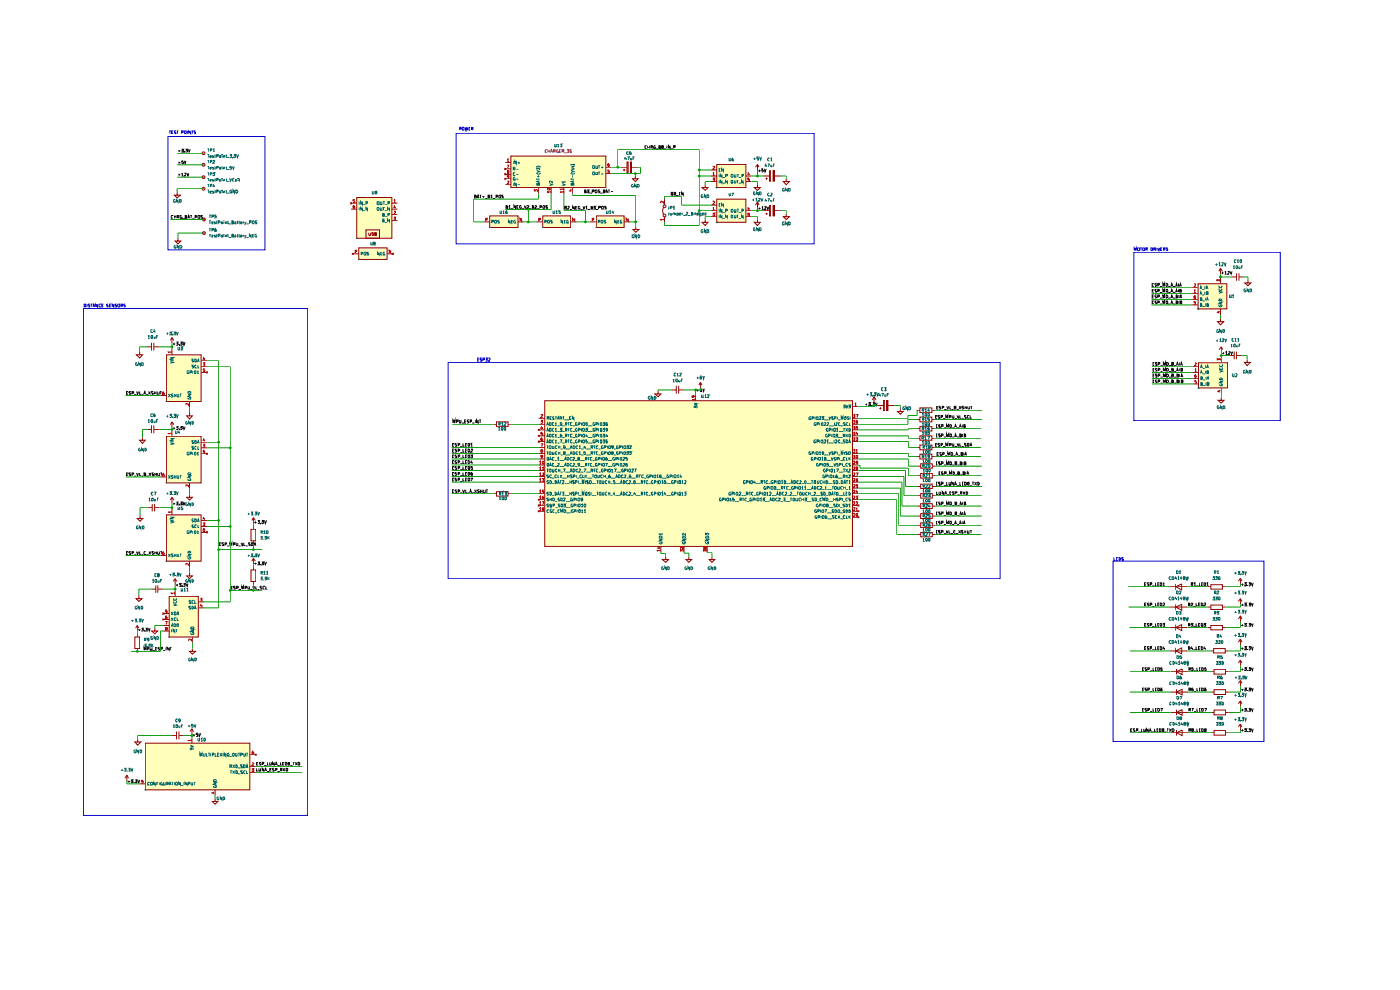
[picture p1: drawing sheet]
<svg xmlns="http://www.w3.org/2000/svg" width="297mm" height="210mm" viewBox="0 0 297 210" stroke-linecap="round" stroke-linejoin="round" font-family="sans-serif">
<g fill="#ffb">
<path d="M35.3 75.3h7.4v9.9h-7.4z"/>
<path d="M76.1 52.6h6v2.4h-6z"/>
<path d="M75.7 41.9h7.4v8.6h-7.4z"/>
<path d="M35.3 109.2h7.4v9.8h-7.4z"/>
<path d="M30.8 157.6h22.2v9.9h-22.2z"/>
<path d="M35.9 126.5h6.2v8.6h-6.2z"/>
<path d="M35.3 92.5h7.4v9.9h-7.4z"/>
<path d="M152.1 42.2h6.1v5h-6.1z"/>
<path d="M126.5 45.8h5.9v2.5h-5.9z"/>
<path d="M103.9 45.8h6v2.5h-6z"/>
<path d="M108.4 33.1h20.1v6.7h-20.1z"/>
<path d="M115.1 45.8h6v2.5h-6z"/>
<path d="M152.1 34.9h6.1v4.9h-6.1z"/>
<path d="M254.2 77h6.2v5.3h-6.2z"/>
<path d="M254.2 60.2h6.1v5.3h-6.1z"/>
<path d="M115.6 85h65.2v30.9h-65.2z"/>
</g>
<g fill="none" stroke="#0f0f0f" stroke-width=".21">
<path d="M37.8 32h.5M37.8 34.5h.5M37.8 37.1h.5M38 31.8v.5M38 34.3v.4M38 36.8v.5M38.5 31.7h.4l-.2 .2 .2 .1v.2h-.4M38.5 36.9l.2-.2v.6M38.5 37.3h.4M38.9 34.1h-.3l-.1 .3h.4v.2l-.4 .1M39.1 34.1l.2 .6 .1-.6M39.1 36.7h.3v.3l-.3 .3h.3"/>
<path d="M39.2 32.2v.1M39.4 31.7h.4l-.2 .2h.2v.3h-.4M39.7 36.7l.2 .6 .1-.6M40 31.7l.1 .6 .3-.6M137.2 31h-.4v.4l.4 .1M137.4 30.9v.6M137.4 31.2h.3M137.7 30.9v.6M138.1 31.2h.2l.1-.2-.3-.1v.6M138.3 31.2l.1 .3M139 31l-.2-.1-.1 .2v.3l.3 .1-.1-.3M139.2 31.6h.4"/>
<path d="M139.8 31.2h.3l-.2-.3h-.1v.6h.3v-.3h-.2M140.4 31.2h.3l-.1-.3h-.2v.6h.3l-.1-.3M140.9 31.6h.4M141.5 30.9v.6M142.1 30.9v.6l-.3-.6v.6M142.3 31.6h.4M142.9 31.2h.4l-.1-.3h-.3v.6M160.9 36.2h.5M161.1 36v.5M161.9 35.8h-.3v.3h.2l.2 .2-.2 .2-.2-.1M162.1 35.8l.2 .7 .3-.7M36.7 45.8l-.3-.1-.1 .2 .1 .4h.3"/>
<path d="M37 45.7v.6M37 46h.3M37.3 45.7v.6M37.6 46.1h.2l.1-.4h-.3v.6M37.8 46.1l.1 .2M38.5 45.7h-.2l-.1 .2 .1 .4h.3v-.2h-.2M38.7 46.4h.5M39.3 46h.3v-.2l-.3-.1v.6h.3l-.1-.3M39.9 46.3l.1-.6 .2 .6M39.9 46.1h.3M40.4 45.7h.3M40.5 45.7v.6"/>
<path d="M40.8 46.4h.4M41.4 46.1h.3v-.3l-.3-.1v.6M42 45.8l.3-.1v.6l-.3-.1zM43 45.7h-.3a.3 .3 0 0 0 0 .3 .3 .3 0 0 0 .3 .1l-.1 .2h-.3M100.7 41.7h.3v-.2l-.3-.1v.6h.3l.1-.2-.2-.1M101.3 42l.1-.6 .2 .6M101.3 41.8h.3M101.8 41.4h.3M101.9 41.4v.6M102.3 41.7h.5M102.5 41.6v.4M102.9 42.1h.5"/>
<path d="M103.5 41.7h.3v-.3h-.3v.6h.4v-.3h-.2M104.1 41.6l.2-.2v.6M104.1 42h.4M104.6 42.1h.5M105.2 41.7h.4l-.1-.3h-.3v.6M105.9 41.4h.3l.1 .2-.1 .4-.4-.1zM106.8 41.4l-.4 .1 .4 .2v.3h-.4M107.4 43.9l.3-.1-.2-.2h-.1v.6h.3v-.3h-.2M107.9 43.8l.2-.2v.6M107.9 44.2h.4M108.4 44.3h.5M109.4 43.6v.6l-.4-.6v.6"/>
<path d="M109.6 43.9h.3M110 43.6h-.4v.6h.4M110.6 43.7h-.4l.1 .5h.3l-.1-.3M110.7 44.3h.5M111.2 43.6l.2 .6 .3-.6M111.8 43.7l.2-.1 .2 .3-.4 .3h.4M112.3 44.3h.5M112.9 43.9h.3l-.1-.3h-.2v.6l.4-.1-.2-.2M113.4 43.7l.3-.1 .2 .2-.5 .4h.5M114 44.3h.5M114.5 43.9h.4v-.2l-.4-.1v.6M115.3 43.6l.3 .1-.1 .5h-.3l-.1-.2z"/>
<path d="M116.2 43.7h-.4v.2l.4 .1v.2h-.4M119.8 44h.3v-.2h-.3v.6h.3v-.4M120.4 43.8h.3v.2l-.3 .4h.3M120.9 44.4h.4M121.8 43.8v.6l-.3-.6v.6M122.1 44h.2M122.4 43.8h-.3v.6h.3M123 43.8l-.3 .1 .1 .5h.2l-.1-.3M123.2 44.4h.4M123.7 43.8l.2 .6 .2-.6M124 40.5h.3v-.2h-.3v.6h.3l.1-.2-.2-.2M124.3 43.9l.2-.1v.6"/>
<path d="M124.3 44.4h.3M124.5 40.3h.5l-.3 .2h.2l.1 .3h-.5M124.7 44.4h.5M125 41h.6M125.4 44h.2v-.2h-.2v.6h.2l.1-.3-.1-.1M125.6 40.6h.3l.2-.2-.5-.1v.6M125.9 43.8h.4l-.2 .1 .2 .4h-.4M126.3 40.3l.4 .1-.1 .5h-.3l-.1-.2zM126.4 44.4h.5M127 44h.3l.1-.1-.4-.1v.6M127.2 40.3l-.3 .1v.1l.3 .1v.3h-.3M127.3 41h.5"/>
<path d="M127.7 43.8l.3 .1-.1 .5h-.2zM128 40.5h.3v-.1l-.3-.1v.6h.3v-.3l-.1-.1M128.5 40.9l.2-.6 .2 .6M128.6 43.8h-.3v.1l.3 .2-.1 .3h-.2M128.6 40.7h.3M129 40.3h.4M129.2 40.3v.6M129.6 40.6h.4M142.4 41.1h.3v-.3h-.3v.6h.3v-.2l-.1-.1M143 41.1h.3v-.2l-.3-.1v.6h.3v-.3h-.1M143.4 41.5h.5M144.1 41.1h.2"/>
<path d="M144.4 40.8h-.3v.6h.3M144.9 40.8v.6l-.3-.6v.6M160.9 44.3h.5M161.1 44v.4M161.6 44l.2-.1v.5M161.6 44.4h.4M162.2 43.9h.3l.1 .1-.5 .4h.5M162.7 43.9l.2 .5 .2-.5M259.2 57.9h.4M259.3 57.7v.5M259.8 57.7l.2-.1v.6M259.8 58.2h.4"/>
<path d="M260.4 57.6h.4v.2l-.4 .4h.4M260.9 57.6l.3 .6 .2-.6M36.7 73h.5M36.9 72.7v.5M37.4 72.6h.4l-.2 .2h.2v.3h-.4M38.1 73.1v.1M38.3 72.6h.4l-.3 .2h.2l.1 .3-.2 .1-.2-.1M38.9 72.6l.1 .6 .3-.6M244.4 61.6h.3M244.4 62.9h.3M244.4 60.4h.3M244.4 64.1h.3"/>
<path d="M244.6 78.4h.2M244.6 77.2h.2M244.6 79.7h.2M244.8 61.4h-.4v.6h.4M244.8 62.6h-.4v.6h.4M244.8 60.1h-.4v.7h.4M244.8 63.8h-.4v.6h.4M244.9 78.1h-.3v.6h.3M244.9 76.9h-.3v.6h.3M244.9 79.3h-.3v.7h.3M245.4 61.4h-.4v.2l.4 .2-.1 .2h-.3M245.4 62.6h-.4v.3l.4 .2-.2 .1h-.2"/>
<path d="M245.4 60.2h-.4v.2l.4 .1-.2 .3-.2-.1M245.4 63.8h-.4v.3l.4 .2-.1 .1h-.3M245.4 78.1l-.3 .1 .3 .4-.3 .1M245.4 77h-.3l.1 .2 .2 .1v.2h-.3M245.4 79.4h-.3l.1 .3 .2 .1v.2l-.3-.1M245.6 61.7h.3l.1-.2-.4-.1v.6M245.6 62.9h.4v-.3h-.4v.6M245.6 60.4h.3l.1-.2-.4-.1v.7M245.6 64.2h.3l.1-.3-.4-.1v.6M245.7 78.5l.3-.1v-.3h-.3v.6M245.7 77.2h.3v-.2l-.3-.1v.6M245.7 79.7h.3v-.3l-.3-.1v.7"/>
<path d="M246 62.1h.5M246 63.2h.5M246 60.8h.5M246 64.5h.5M246.2 78.8h.4M246.2 77.5h.4M246.7 62v-.6l.2 .4 .2-.4v.6M246.7 63.2v-.6l.2 .5 .2-.5v.6M246.7 60.8v-.7l.2 .4 .2-.4v.7M246.7 64.4v-.6l.2 .5 .2-.5v.6M246.8 78.7v-.6l.3 .5 .1-.5v.6M246.8 77.5v-.6l.3 .5 .1-.5v.6"/>
<path d="M247.4 61.4h.2l.1 .1-.1 .5h-.2zM247.4 62.6l.3 .1v.4l-.1 .1h-.2zM247.4 60.1l.3 .2v.3l-.1 .2h-.2zM247.4 63.8h.2l.1 .2-.1 .4h-.2zM247.5 78.1h.2l.2 .3-.2 .3h-.2zM247.5 76.9a.35 .35 0 0 1 .4 .3 .35 .35 0 0 1-.4 .3zM247.5 79.3a.35 .35 0 0 1 .4 .4 .35 .35 0 0 1-.4 .3zM247.8 62.1h.5M247.8 63.2h.5M247.8 60.8h.5M247.8 64.5h.5M248 78.8h.5"/>
<path d="M248 77.5h.5M248.4 62l.2-.6 .2 .6M248.4 63.2l.2-.6 .2 .6h.5M248.4 60.8l.2-.7 .2 .7h.5M248.4 64.4l.2-.6 .2 .6M248.4 61.8h.3M248.4 63.1h.3M248.4 60.5h.3M248.4 64.3h.3M248.6 78.4h.3v-.2l-.3-.1v.6h.3l-.1-.3M248.6 77.2l.3-.1-.1-.2h-.2v.6h.3l-.1-.3M248.6 79.7l.3-.1-.1-.3h-.2v.7l.3-.1-.1-.2"/>
<path d="M248.8 62.1h.5M248.8 64.5h.5M249.1 78.8h.4M249.1 77.5h.4M249.4 62l.2-.6 .2 .6M249.4 60.8l.2-.7 .2 .7M249.4 61.8h.4M249.4 60.5h.4M249.5 62.9h.3l-.1-.3h-.2v.6l.3-.1-.1-.2M249.5 64.1h.3v-.3h-.3v.6h.3v-.1l-.1-.2M249.6 78.7l.2-.6 .2 .6M249.6 77.5l.2-.6 .2 .6"/>
<path d="M249.7 79.7h.2l.1-.3-.3-.1v.7h.2l.1-.3h-.2M249.7 78.6h.2M249.7 77.4h.2M250 60.1v.7M250 61.4v.6M250.1 62.6v.6M250.1 63.8v.6M250.2 60.8l.2-.7 .2 .7M250.2 76.9v.6M250.2 78.1v.6M250.3 61.6h.3l-.1-.2h-.2v.6h.3l-.1-.4M250.3 63.2l.2-.6 .2 .6"/>
<path d="M250.3 60.5h.2M250.3 79.3v.7M250.4 64.1h.3v-.2l-.3-.1v.6h.3l-.1-.3M250.4 63.1h.2M250.4 77.5l.2-.6 .3 .6M250.4 77.4h.4M250.5 78.4h.3l.1-.2-.4-.1v.6h.3l.1-.2-.2-.1M250.5 79.8h.4M259.2 74.9h.6M259.5 74.7v.5M260 74.8l.2-.2v.6M260 75.2h.3"/>
<path d="M260.6 74.6h.3v.2l-.4 .4h.4M261.1 74.6l.2 .6 .2-.6M26.8 83.4h.3M27.2 83.1h-.4v.5h.4M27.8 83.1h-.4l-.1 .1 .5 .4h-.5M28 83.4l.4-.1-.1-.2h-.3v.5M28.4 83.7h.6M29 83.1l.2 .5 .2-.5M29.6 83.1v.5h.3M30 83.7h.4M30.5 83.6l.2-.5 .2 .5M30.6 83.5h.2"/>
<path d="M31 83.7h.4M31.5 83.1l.4 .5M31.9 83.1l-.4 .5M32.5 83.1h-.3v.2l.3 .2-.1 .1h-.2M32.8 83.4h.3M32.8 83.1v.5M33.1 83.1v.5M33.4 83.1v.5h.4v-.5M33.9 83.1h.4M34.1 83.1v.5M36.7 90.8h.5M36.9 90.6v.5"/>
<path d="M37.4 90.5h.4l-.2 .2 .2 .1v.2h-.4M38.1 91v.1M38.3 90.5h.4l-.3 .2 .3 .2-.2 .2-.2-.1M38.9 90.5l.1 .6 .3-.6M96 94.3h.2M96 95.6h.2M96 98h.2M96 99.2h.2M96 96.8h.2M96.1 89.7v-.6l.2 .5 .2-.5v.6M96.3 95.2h-.3v.7h.3M96.3 94.1h-.3v.6h.3"/>
<path d="M96.3 97.7h-.3v.7h.3M96.3 99h-.3v.6h.3M96.3 96.5h-.3v.6h.3M96.9 89.4h.3v-.3h-.3v.6M96.9 95.3l-.2-.1-.2 .2 .4 .2v.2h-.4M96.9 94.1h-.4l.4 .3v.3h-.4M96.9 97.8l-.2-.1-.2 .2 .4 .4h-.4M96.9 99l-.4 .1 .4 .2v.3h-.4M96.9 96.5l-.4 .1 .4 .3v.2h-.4M97.2 95.6h.2l.1-.2-.3-.2v.7M97.2 94.4l.3-.3h-.3v.6M97.2 98h.2l.1-.1-.3-.2v.7"/>
<path d="M97.2 99.3l.3-.2-.3-.1v.6M97.2 96.9l.3-.3-.3-.1v.6M97.4 89.1l.1 .6h.3v-.6M97.6 94.7h.5M97.6 95.9h.5M97.6 98.4h.5M97.6 99.6h.5M97.6 97.2h.5M98 89.7h.5M98.2 95.2v.7h.3M98.2 94.1v.6h.3M98.2 97.7v.7h.3"/>
<path d="M98.2 99v.6h.3M98.2 96.5v.6h.3M98.5 89.4h.3M98.7 94.3h.3M98.7 95.6h.3M98.7 98h.3M98.7 99.2h.3M98.7 96.8h.3M98.9 89.1h-.4v.6h.4M99.1 95.2h-.4v.7h.4M99.1 94.1h-.4v.6h.4M99.1 97.7h-.4v.7h.4"/>
<path d="M99.1 99h-.4v.6h.4M99.1 96.5h-.4v.6h.4M99.3 95.2l.3 .2v.4l-.1 .1h-.2zM99.3 94.1h.3v.6h-.3zM99.3 97.7l.3 .2v.3l-.1 .2h-.2zM99.3 99h.3v.1v.5h-.3zM99.3 96.5h.3v.2v.4h-.3zM99.5 89.1h-.4v.3l.4 .2-.2 .1h-.2M99.7 89.4h.4v-.3h-.4v.6M99.8 96.5h.4l-.1 .3h.1v.2h-.4M99.9 95.3l.3-.1v.3l-.4 .4h.4M99.9 94.2l.2-.1v.6"/>
<path d="M99.9 94.7h.3M100.1 97.7l-.2 .4h.3M100.2 89.7h.5M100.2 98v.4M100.2 99h-.3v.2h.3v.4h-.3M100.8 89.1v.6M101.4 89.1v.6l-.3-.6v.6M101.7 89.1h.3M101.8 89.1v.6M147.8 82.8h.4M148 82.6v.5M148.8 82.5h-.2l-.1 .2h.3v.4l-.3-.1"/>
<path d="M149.1 82.5l.2 .6 .1-.6M183.6 85.8h.4M183.8 85.6v.4M184.2 85.4h.5l-.3 .3 .3 .1v.1h-.5M184.9 85.9v.1M185.2 85.4h.3l-.2 .3h.2v.2h-.3M185.7 85.4l.2 .6 .2-.6M198.5 88.4h.2M198.5 94.3h.2M198.6 90.4h.2M198.6 92.4h.2M198.6 98.3h.2"/>
<path d="M198.7 86.4h.2M198.8 88.1h-.3v.6h.3M198.8 94.1h-.3v.6h.3M198.8 96.3h.2M198.9 90.1h-.3v.6h.3M198.9 92h-.3v.7h.3M198.9 98h-.3v.6h.3M199 86.2h-.3v.6h.3M199.1 96h-.3v.6h.3M199.4 88.1h-.4a.3 .3 0 0 0 .1 .3 .3 .3 0 0 0 .3 .2l-.1 .1h-.3M199.4 94.1h-.4v.1a.3 .3 0 0 1 .3 .1 .3 .3 0 0 1 0 .4h-.3M199.5 90.1l-.4 .1 .4 .5h-.4"/>
<path d="M199.5 92.1h-.4v.2l.4 .2-.1 .2-.3-.1M199.5 98h-.4v.2l.4 .2-.1 .2-.3-.1M199.6 86.2l-.4 .1 .4 .4h-.4M199.6 88.5l.4-.2-.1-.2h-.3v.6M199.6 94.4l.4-.2-.1-.1h-.3v.6M199.7 90.4h.4v-.3h-.4v.6M199.7 92.4h.4v-.3l-.4-.1v.7M199.7 98.3h.4v-.3h-.4v.6M199.7 96h-.3v.3l.3 .1v.2h-.3M199.9 86.4h.2l.1-.1-.3-.1v.6M200 96.3h.2l.1-.2-.3-.1v.6M200.1 88.8h.5"/>
<path d="M200.1 94.7h.5M200.2 90.8h.5M200.2 92.7h.5M200.2 98.6h.5M200.3 86.9h.5M200.5 96.7h.4M200.7 88.7v-.6l.2 .5 .2-.5v.6M200.7 94.7v-.6l.2 .4 .2-.4v.6M200.8 86.2l.3 .6 .1-.6M200.8 90.7v-.6l.2 .4 .2-.4v.6M200.8 92.7v-.7l.2 .5 .2-.5v.7M200.8 98.6v-.6l.2 .5 .2-.5v.6"/>
<path d="M201.1 96.6v-.6l.1 .4 .3-.4v.6M201.4 88.5h.3l.1-.3-.4-.1v.6M201.4 94.4l.4-.1v-.2h-.4v.6M201.5 86.2v.6h.3M201.5 90.1l.3 .1v.5h-.3zM201.5 92l.3 .1v.5l-.1 .1h-.2zM201.5 98h.3v.5l-.1 .1h-.2zM201.8 96l.3 .1-.1 .5h-.2zM201.8 86.9h.5M202 88.1l.1 .6h.2v-.6M202 94.1l.1 .6h.2v-.6M202 90.8h.4"/>
<path d="M202 92.7h.4M202 98.6h.4M202.3 96.7h.4M202.4 86.4h.3l.1-.2h-.4v.6h.3l.1-.4h-.2M202.5 90.7l.2-.6 .2 .6M202.5 92.7l.2-.7 .2 .7M202.5 88.8h.5M202.5 94.7h.5M202.6 98.3l.3-.1v-.2h-.3v.6l.3-.1v-.2M202.6 90.5h.3M202.6 92.5h.3M202.8 96.6l.1-.6 .3 .6"/>
<path d="M202.9 96.4h.2M202.9 86.9h.5M203 88.1l.3 .6 .1-.6M203 94.1l.3 .6 .1-.6M203 90.8h.4M203 92.7h.4M203.1 98.6h.4M203.3 96.7h.4M203.4 86.2l.5 .6M203.5 90.7l.2-.6 .3 .6M203.6 92.4l.4-.1-.2-.3h-.2v.7h.3l.1-.2-.2-.1M203.6 88.1v.6h.4"/>
<path d="M203.6 94.1v.6h.4M203.6 90.5h.3M203.7 98.3l.3-.2-.1-.1h-.2v.6h.3v-.3h-.1M203.9 96.3l.3-.1-.1-.2h-.2v.6h.3v-.3h-.2M203.9 86.2l-.5 .6M204 88.8h.5M204 94.7h.5M204.1 90.1v.6M204.2 92v.7M204.3 98v.6M204.5 86.2l-.5 .1 .5 .3-.2 .2-.3-.1M204.5 90.4l.2-.1v-.2h-.2v.6l.3-.1-.2-.2"/>
<path d="M204.5 96v.6M204.5 92.4h.3l-.1-.4h-.2v.7l.4-.2-.2-.1M204.6 98.3l.3-.1-.1-.2h-.2v.6l.4-.1-.2-.2M204.6 96.6l.3-.6 .2 .6M204.7 86.4h.4M204.7 86.2v.6M204.7 96.4h.4M205 88.1h-.4v.3l.4 .2-.1 .1h-.3M205 94.1h-.4v.2l.4 .2-.1 .2h-.3M205.1 86.2v.6M205.2 94.1h.4l-.1 .6h-.3zM205.3 86.2v.4l.2 .2 .2-.2v-.4"/>
<path d="M205.6 88.2h-.4v.4h.4M205.7 94.7l.3-.6 .2 .6M205.8 88.1v.6h.4M205.8 94.5h.3M205.9 86.2h.3M206.1 86.2v.6M244.6 80.9h.2M244.9 80.6h-.3v.6h.3M245.4 80.6l-.3 .1 .3 .5h-.3M245.7 80.9h.3v-.3h-.3v.6M246.2 81.3h.4M246.2 80h.4"/>
<path d="M246.8 81.2v-.6l.3 .4 .1-.4v.6M246.8 80v-.7l.3 .5 .1-.5v.7M247.5 80.6h.2l.2 .3-.2 .3h-.2zM248 81.3h.5M248 80h.5M248.6 80.9h.3v-.2l-.3-.1v.6h.3l-.1-.3M249.1 81.3h.4M249.1 80h.4M249.7 80.9h.3v-.2l-.3-.1v.6h.3v-.3h-.2M250.3 80.6v.6M250.5 80l.2-.7 .2 .7M250.6 80.9h.3v-.3h-.3v.6h.3v-.3h-.1"/>
<path d="M26.8 117.3h.3M26.8 100.6h.3M27.2 117h-.4v.6h.4M27.2 100.3h-.4v.6h.4M27.8 117l-.5 .1 .5 .3-.1 .2h-.4M27.8 100.3h-.4l-.1 .2a.3 .3 0 0 1 .3 .1 .3 .3 0 0 1 .1 .3h-.4M28 117.3h.3l.1-.2-.4-.1v.6M28 100.7l.4-.3-.4-.1v.6M28.4 117.7h.6M28.4 101h.6M29 117l.2 .6 .2-.6M29 100.3l.2 .6 .2-.6"/>
<path d="M29.6 117v.6h.3M29.6 100.3v.6h.3M30 117.7h.4M30 101h.4M30.6 100.6h.3v-.2l-.3-.1v.6h.3l-.1-.3M30.9 117l-.3 .1v.4h.3M31.1 117.7h.4M31.1 101h.4M31.6 117l.4 .6M31.6 100.3l.4 .6M32 117l-.4 .6M32 100.3l-.4 .6"/>
<path d="M32.6 117h-.3v.3l.3 .1-.1 .2h-.2M32.6 100.3h-.3v.3l.3 .1-.1 .2h-.2M32.8 117.3h.4M32.8 100.3v.6M32.8 117v.6M32.8 100.6h.4M33.2 100.3v.6M33.2 117v.6M33.4 117l.1 .6h.3l.1-.6M33.4 100.3l.1 .6 .4-.1v-.5M34 117h.4M34 100.3h.4"/>
<path d="M34.2 100.3v.6M34.2 117v.6M36.7 106.8h.5M36.9 106.7v.4M37.4 106.5h.4l-.2 .3h.2v.3l-.4-.1M38.1 107v.1M38.3 106.5h.4l-.3 .3h.2l.1 .2h-.4M38.9 106.5l.1 .6 .3-.6M46.6 115.4h.2M46.9 115.1h-.3v.6h.3M47.5 115.1h-.3l-.1 .2a.3 .3 0 0 1 .3 .1 .3 .3 0 0 1 0 .3h-.3M47.7 115.5l.4-.2-.1-.2h-.3v.6"/>
<path d="M48.2 115.8h.5M48.8 115.7v-.6l.2 .5 .2-.5v.6M49.5 115.5l.4-.1v-.3h-.4v.6M50.1 115.1l.1 .6h.3v-.6M50.6 115.8h.4M51.1 115.1l.3 .6 .2-.6M51.7 115.1v.6h.4M52.1 115.8h.5M53.1 115.1h-.4v.3l.4 .2-.1 .1h-.3M53.3 115.1l.4 .1-.1 .5h-.3zM53.8 115.7l.3-.6 .2 .6M53.9 110.8h.5"/>
<path d="M53.9 119.5h.5M53.9 115.6h.3M54.2 110.6v.5M54.2 119.4v.4M54.7 110.4h.3l-.1 .3h.1v.3h-.3M54.7 119.2h.3l-.1 .3h.1v.3l-.3-.1M55.3 111v.1M55.3 119.7v.1M55.5 110.4h.5l-.3 .3 .3 .2-.2 .2-.3-.1M55.5 119.2h.5l-.3 .3h.2l.1 .2h-.5M56.1 110.4l.2 .7 .3-.7M56.1 119.2l.2 .6 .3-.6"/>
<path d="M96 104.2h.2M96 100.5h.2M96 101.8h.2M96.3 103.9h-.3v.7h.3M96.3 100.2h-.3v.6h.3M96.3 101.4h-.3v.6h.3M96.9 104l-.2-.1-.2 .1 .4 .2v.3h-.4M96.9 100.2l-.4 .1 .4 .4h-.4M96.9 101.4l-.4 .1 .4 .3v.2h-.4M97.2 104.2h.2l.1-.2-.3-.1v.7M97.2 100.5h.2l.1-.2-.3-.1v.6M97.2 101.8h.2l.1-.3-.3-.1v.6"/>
<path d="M97.6 104.6h.5M97.6 100.9h.5M97.6 102.1h.5M98.1 103.9l.3 .7 .1-.7M98.2 100.2v.6h.3M98.2 101.4v.6h.3M98.7 100.5h.3M98.7 101.8h.3M98.8 103.9v.7h.3M99.1 100.2h-.4v.6h.4M99.1 101.4h-.4v.6h.4M99.1 104.6h.5"/>
<path d="M99.3 100.2l.3 .1v.4l-.1 .1h-.2zM99.3 101.4h.3v.2v.4h-.3zM99.6 104.6l.2-.7 .3 .7M99.7 104.3h.3M99.8 101.4h.4l-.2 .6M100.2 100.2l-.3 .1v.4h.3v-.3l-.3 .2M100.2 104.6h.4M100.7 103.9l.4 .7M101.1 103.9l-.4 .7M101.7 104l-.3-.1-.1 .1 .4 .3-.2 .3-.2-.1M101.9 103.9v.7M101.9 104.2h.4"/>
<path d="M102.3 103.9v.7M102.5 103.9v.5l.2 .2 .2-.2v-.5M103.1 103.9h.4M103.3 103.9v.7M198.6 110.8h.2M198.6 112.9h.2M198.6 108.9h.2M198.6 106.8h.2M198.6 102.6h.2M198.7 104.3v.6h.3M198.9 112.5h-.3v.6h.3M198.9 108.6h-.3v.6h.3"/>
<path d="M198.9 106.5h-.3v.6h.3M198.9 110.6h-.3v.6h.3M198.9 102.3h-.3v.6h.3M199.2 104.3l.1 .6 .3-.1v-.5M199.2 100.4h.2M199.5 112.6h-.4v.2l.4 .1v.2h-.4M199.5 108.6h-.4v.2l.4 .2-.1 .2h-.3M199.5 106.5l-.4 .1v.2h.4l-.1 .3h-.3M199.5 110.6l-.4 .1v.1l.4 .1-.1 .3h-.3M199.5 102.4h-.4v.1l.4 .2-.1 .2h-.3M199.5 100.1h-.3v.6h.3M199.7 112.9h.4v-.3l-.4-.1v.6"/>
<path d="M199.7 108.9h.4v-.3h-.4v.6M199.7 106.8h.4v-.3h-.4v.6M199.7 110.9l.4-.1v-.2h-.4v.6M199.7 102.6h.4v-.2l-.4-.1v.6M200.1 100.1l-.4 .1 .1 .2h.3v.3h-.4M200.2 104.3v.6l-.3-.6v.6M200.2 113.2h.5M200.2 109.3h.5M200.2 107.2h.5M200.2 111.2h.5M200.2 102.9h.5M200.3 100.4h.4v-.2l-.4-.1v.6"/>
<path d="M200.4 104.9l.3-.6 .1 .6M200.5 104.7h.2M200.7 112.5l.2 .6 .3-.6M200.8 109.2v-.6l.2 .4 .2-.4v.6M200.8 107.1v-.6l.2 .4 .2-.4v.6M200.8 111.2v-.6l.2 .4 .2-.4v.6M200.8 102.3v.6h.3M200.8 100.7h.4M200.9 105h.4M201.3 112.5v.6h.4M201.3 102.3l.1 .6h.3v-.6M201.4 100.7v-.6l.3 .4 .1-.4v.6"/>
<path d="M201.5 108.6l.3 .1v.5h-.3zM201.5 106.5l.3 .1v.5h-.3zM201.5 110.6l.3 .1v.5h-.3zM201.5 104.6h.2M201.7 113.2h.5M201.8 104.3h-.3v.6h.3M202 109.3h.4M202 107.2h.4M202 111.2h.4M202.2 100.1l.3 .2-.2 .4h-.1zM202.3 104.3l-.3 .1 .3 .2v.3h-.3M202.3 102.3v.6l-.4-.6v.6"/>
<path d="M202.5 111.2l.2-.6 .2 .6M202.5 102.9l.2-.6 .2 .6M202.6 108.9h.3v-.3h-.3v.6h.3v-.3M202.6 106.8h.3v-.3h-.3v.6h.3v-.3M202.6 104.6h.3l.1-.2-.4-.1v.6M202.6 111h.3M202.6 102.8h.3M202.6 100.7h.5M202.7 112.6l-.2-.1-.2 .3 .1 .3h.3M202.8 113.2h.5M203 111.2h.4M203 102.9h.4"/>
<path d="M203.1 109.3h.4M203.1 107.2h.4M203.1 105h.5M203.2 100.4l.3-.1-.1-.2h-.2v.6h.3l.1-.2-.2-.1M203.4 112.5l.4 .6M203.5 111.2l.2-.6 .3 .6M203.6 109.2l.2-.6 .2 .6M203.6 107.1l.2-.6 .2 .6M203.6 102.3v.6h.3M203.6 111h.3M203.7 104.6h.3v-.3h-.3v.6M203.7 109h.3"/>
<path d="M203.7 106.9h.3M203.7 100.7h.4M203.8 112.5l-.4 .6M203.9 104.6l.1 .3M204.1 110.6v.6M204.1 102.6h.2M204.2 106.5v.6M204.2 108.6v.6M204.3 112.6h-.3v.3h.3v.2h-.3M204.3 100.4l.3-.1-.1-.2h-.2v.6h.3l-.1-.3M204.3 104.3l.4 .6M204.4 111.2l.1-.6 .2 .6"/>
<path d="M204.4 102.3h-.3v.6h.3M204.4 111h.3M204.5 109.2l.1-.6 .2 .6M204.5 109h.3M204.5 106.8h.3v-.3h-.3v.6h.3l.1-.2-.2-.1M204.5 112.9h.4M204.5 112.5v.6M204.6 102.3a.35 .35 0 0 1 .5 .3 .35 .35 0 0 1-.5 .3zM204.7 104.3l-.4 .6M204.9 100.1v.6M204.9 112.5v.6M205 104.3l.3 .3-.2 .3h-.1z"/>
<path d="M205.1 100.7l.2-.6 .3 .6M205.2 112.5v.6h.4v-.6M205.2 100.5h.3M205.4 102.5l-.2-.1 .3-.1 .1 .2-.4 .2 .2 .2h.2l-.1-.4M205.7 102.9h.5M205.8 112.5h.4M206 112.5v.6M206.2 102.3h.4M206.4 102.3v.6M206.8 102.3l.4 .6M207.2 102.3l-.4 .6M207.4 102.3a.33 .33 0 0 1 .3 .2 .33 .33 0 0 1-.1 .4h-.2z"/>
<path d="M29.3 133.6h.5M29.5 133.4v.5M30.1 133.3h.3l-.2 .2h.2v.3h-.3M30.6 137.9v-.6l.1 .4 .3-.4v.6M30.6 133.8v.1M30.9 133.3h.3l-.1 .2h.1v.4l-.3-.1M31.2 137.7l.4-.1v-.3h-.4v.6M31.5 133.3l.2 .6 .1-.6M31.8 137.3l.1 .6 .4-.1v-.5M32.3 138h.5M33 137.6h.2M33.3 137.3h-.3v.6h.3"/>
<path d="M33.9 137.3l-.4 .1v.2l.4 .1-.1 .2h-.3M34.1 137.7l.4-.1v-.3h-.4v.6M34.6 138h.4M35.2 137.3v.6M35.9 137.3v.6l-.4-.6v.6M36.1 137.3h.3M36.2 137.3v.6M37.3 124.1h.5M37.6 123.9v.5M38 123.8h.4l-.2 .1 .2 .4h-.4M38.7 124.3v.1M38.9 123.8h.4l-.2 .1 .2 .1v.3h-.4"/>
<path d="M39.4 123.8l.3 .6 .2-.6M49 124.6h.3M49.4 124.4h-.4v.6h.4M49.9 124.4h-.3a.3 .3 0 0 0 0 .3 .3 .3 0 0 0 .3 .1v.2h-.4M50.2 124.7h.3v-.2l-.3-.1v.6M50.6 125h.5M51.3 125v-.6l.2 .4 .1-.4v.6M52 124.7h.2l.1-.2-.3-.1v.6M52.6 124.4l.1 .6h.2v-.6M53.1 125h.5M53.6 124.4l.2 .6 .2-.6M54.3 124.4v.6h.2"/>
<path d="M54.6 125h.4M55.5 124.4h-.3v.2l.3 .1v.3h-.3M56.1 124.5h-.3v.4l.3 .1M56.4 124.4v.6h.3M242.8 128.3h.3M242.8 123.9h.3M242.8 132.6h.3M242.8 137.5h.3M243.2 127.9h-.4v.6h.4M243.2 137.2h-.4v.6h.4M243.2 132.2h-.4v.6h.4M243.2 123.6h-.4v.7h.4"/>
<path d="M243.7 128h-.3v.2l.3 .1v.2h-.3M243.7 137.2h-.3v.3l.3 .2-.1 .1-.2-.1M243.7 132.3h-.3v.2l.3 .2v.1h-.3M243.7 123.7h-.3v.2l.3 .1-.1 .3-.2-.1M244 128.3l.3-.1v-.3h-.3v.6M244 137.5h.3v-.3h-.3v.6M244 132.6h.3v-.3l-.3-.1v.6M244 123.9h.3v-.2l-.3-.1v.7M244.4 128.6h.5M244.4 124.3h.5M244.4 132.9h.5M244.4 137.8h.5"/>
<path d="M245.1 127.9v.6h.3M245.1 137.2v.6h.3M245.1 132.2v.6h.3M245.1 123.6v.7h.3M245.6 128.3h.2M245.6 123.9h.2M245.6 132.6h.2M245.6 137.5h.2M245.9 127.9h-.3v.6h.3M245.9 137.2h-.3v.6h.3M245.9 132.2h-.3v.6h.3M245.9 123.6h-.3v.7h.3"/>
<path d="M246.1 127.9l.4 .1-.1 .5h-.3zM246.1 137.2h.4v.5l-.2 .1h-.2zM246.1 132.2l.4 .1-.1 .5h-.3zM246.1 123.6l.4 .1v.4l-.2 .2h-.2zM246.7 128h.4l-.4 .5h.4M246.7 132.2h.4l-.2 .3h.2v.3h-.4M246.7 123.8l.2-.2v.7M246.7 124.3h.4M246.9 137.2l-.2 .4h.4M247.1 137.4v.4M252.1 128.3l.4-.1-.2-.3h-.2v.6M252.1 132.6h.3l.1-.2-.4-.2v.6"/>
<path d="M252.1 137.5h.3l.1-.2-.4-.1v.6M252.2 128.3l.3 .2M252.2 132.6l.3 .2M252.2 137.5l.3 .3M252.6 128l.3-.1 .2 .2-.5 .4h.5M252.6 132.2h.5l-.3 .3 .3 .1v.2h-.5M252.7 123.9h.3l.1-.2-.4-.1v.7M252.8 137.2l-.2 .4h.5M252.9 123.9l.2 .4M253 137.4v.4M253.1 128.6h.6M253.1 132.9h.6"/>
<path d="M253.1 137.8h.6M253.3 123.8l.2-.2v.7M253.3 124.3h.4M253.7 127.9v.6h.4M253.7 132.2v.6h.4M253.7 137.2v.6h.4M253.7 124.3h.5M254.2 128.3h.3M254.2 132.6h.3M254.2 137.5h.3M254.4 123.6v.7h.3M254.6 127.9h-.4v.6h.4"/>
<path d="M254.6 132.2h-.4v.6h.4M254.6 137.2h-.4v.6h.4M254.8 127.9l.4 .2-.1 .4h-.3zM254.8 132.2l.4 .2-.1 .4h-.3zM254.8 137.2l.4 .1v.4l-.2 .1h-.2zM254.9 123.9h.2M255.2 123.6h-.3v.7h.3M255.3 132.2h.5l-.3 .3 .3 .1v.2h-.5M255.4 123.6l.4 .1v.4l-.2 .2h-.2zM255.4 128l.3-.1 .1 .3-.5 .3h.5M255.5 137.2l-.1 .4h.4M255.7 137.4v.4"/>
<path d="M256 123.8l.2-.2v.7M256 124.3h.4M263.3 137.6h.5M263.3 124h.5M263.3 128.3h.5M263.3 132.7h.5M263.6 123.8v.5M263.6 128.1v.4M263.6 132.4v.4M263.6 137.3v.5M264 123.6h.4l-.2 .3h.2v.3h-.4M264 127.9h.4l-.2 .3 .2 .1v.2h-.4"/>
<path d="M264 132.2h.4l-.2 .3 .2 .1v.2h-.4M264 137.2h.4l-.2 .2 .2 .1v.2h-.4M264.7 124.2v.1M264.7 128.5h.1M264.7 132.8h.1M264.7 137.7v.1M264.9 123.6h.4l-.2 .3h.2v.3h-.4M264.9 127.9h.4l-.2 .3h.2v.3h-.4M264.9 132.2h.4l-.2 .3h.2v.3h-.4M264.9 137.2h.4l-.2 .2 .2 .1v.2h-.4M265.4 123.6l.3 .7 .1-.7M265.4 127.9l.3 .6 .1-.6"/>
<path d="M265.4 132.2l.3 .6 .1-.6M265.4 137.2l.3 .6 .1-.6M40.9 156h.5M41.1 155.7v.5M42 155.5h-.3v.4h.3l-.1 .3-.2-.1M42.2 155.5l.1 .7 .3-.7M239.9 154.8h.2M240.2 154.6h-.3v.6h.3M240.8 154.6h-.4v.2l.4 .2-.1 .2h-.3M241 154.9h.3l.1-.3h-.4v.6M241.5 155.3h.5M242.1 154.6v.6h.3"/>
<path d="M242.4 141.9h.2M242.4 150.5h.2M242.4 146.2h.2M242.6 141.6h-.2v.6h.2M242.6 154.6v.6l.4-.1v-.5M242.6 146h-.2v.6h.2M242.6 150.3h-.2v.6h.2M243.2 141.6h-.3v.3l.3 .1v.2h-.3M243.2 146h-.3v.2l.3 .1v.3h-.3M243.2 150.3h-.3v.2l.3 .1v.3h-.3M243.5 142l.3-.1v-.3h-.3v.6M243.5 146.3l.3-.1v-.2h-.3v.6"/>
<path d="M243.5 150.6h.2l.1-.3h-.3v.6M243.6 154.6v.6l-.4-.6v.6M243.8 155.2l.2-.6 .3 .6M243.9 155h.3M244 142.3h.4M244 151h.4M244 146.6h.4M244.3 155.3h.5M244.6 141.6v.6h.3M244.6 146v.6h.3M244.6 150.3v.6h.3M244.9 154.6v.6h.3"/>
<path d="M245.1 141.9h.2M245.1 150.5h.2M245.1 146.2h.2M245.4 141.6h-.3v.6h.3M245.4 146h-.3v.6h.3M245.4 150.3h-.3v.6h.3M245.4 154.8h.2M245.6 141.6h.3l.1 .3-.1 .3h-.3zM245.6 146h.3l.1 .2-.1 .4h-.3zM245.6 150.3h.3l.1 .2-.1 .4h-.3zM245.7 154.6h-.3v.6h.3M246 154.6l.3 .1-.1 .5h-.2z"/>
<path d="M246.2 150.3h.4l-.2 .6M246.5 141.6h-.2l-.1 .3h.3v.3l-.3-.1M246.5 146h-.2l-.1 .2v.3l.3 .1v-.4l-.3 .1M246.6 154.8l-.1-.2h.4v.2l-.4 .1 .1 .3h.3l-.1-.4M247.1 155.3h.4M247.6 154.6h.3M247.7 154.6v.6M248.1 154.6l.4 .6M248.5 154.6l-.4 .6M248.7 154.6h.2l.2 .2-.2 .4h-.2zM252.2 142h.3l.1-.3-.4-.1v.6M252.2 150.6h.3l.1-.3h-.4v.6"/>
<path d="M252.2 146.3l.4-.1v-.2h-.4v.6M252.2 154.9h.3l.1-.3h-.4v.6M252.4 142l.2 .2M252.4 150.6l.2 .3M252.4 146.3l.2 .3M252.4 154.9l.2 .3M252.8 150.3h.3l-.2 .6M252.9 154.8l-.1-.2h.3v.2l-.3 .1 .1 .3 .2-.1v-.3M253.1 146l-.3 .1v.4h.3v-.3l-.3 .1M253.1 141.6h-.3v.3h.3v.3l-.3-.1M253.3 142.3h.4M253.3 155.3h.4"/>
<path d="M253.3 151h.4M253.3 146.6h.4M253.9 141.6v.6h.3M253.9 150.3v.6h.3M253.9 146v.6h.3M253.9 154.6v.6h.3M254.4 141.9h.2M254.4 154.8h.2M254.4 150.5h.2M254.4 146.2h.2M254.7 141.6h-.3v.6h.3M254.7 150.3h-.3v.6h.3"/>
<path d="M254.7 146h-.3v.6h.3M254.7 154.6h-.3v.6h.3M254.9 141.6l.4 .1-.1 .5h-.3zM254.9 150.3l.4 .1-.1 .5h-.3zM254.9 146h.4l-.1 .6h-.3zM254.9 154.6l.4 .1-.1 .5h-.3zM255.5 150.3h.4l-.2 .6M255.7 154.8l-.2-.1 .4-.1v.2l-.4 .1 .1 .3h.3l-.1-.4M255.9 141.6h-.3l-.1 .3h.4v.3l-.4-.1M255.9 146h-.3l-.1 .2v.3l.4 .1v-.4l-.4 .1M263.3 150.6h.5M263.3 142h.5"/>
<path d="M263.3 154.9h.5M263.3 146.3h.5M263.6 141.8v.4M263.6 146.1v.5M263.6 150.4v.5M263.6 154.7v.5M264 150.3h.4l-.2 .2h.2v.3h-.4M264 141.6h.4l-.2 .3h.2v.2h-.4M264 154.6h.4l-.2 .2h.2v.3h-.4M264 146h.4l-.2 .2h.2v.3h-.4M264.7 150.8v.1M264.7 142.1v.1"/>
<path d="M264.7 155.1v.1M264.7 146.5v.1M264.9 150.3h.4l-.2 .2h.2v.4l-.4-.1M264.9 141.6h.4l-.2 .3h.2v.3l-.4-.1M264.9 154.6h.4l-.2 .2h.2v.4l-.4-.1M264.9 146h.4l-.2 .2h.2v.4l-.4-.1M265.4 150.3l.3 .6 .1-.6M265.4 141.6l.3 .6 .1-.6M265.4 154.6l.3 .6 .1-.6M265.4 146l.3 .6 .1-.6M27.1 165.8h.5M27.3 165.6v.4"/>
<path d="M27.8 165.4h.4l-.3 .3h.3v.2h-.4M28.4 165.9v.1M28.7 165.4h.3l-.1 .3h.1v.3l-.3-.1M29.2 165.4l.3 .6 .1-.6M54.4 163v.6h.4M54.4 162h.3M54.8 161.7h-.4v.6h.4M54.9 163l.1 .6h.3v-.6M55.4 161.8h-.4l.1 .2 .3 .1-.1 .2h-.3M55.6 162h.4l-.1-.3h-.3v.6M56 163v.6l-.4-.6v.6M56 162.4h.6"/>
<path d="M56.1 163.6l.3-.6 .2 .6M56.2 163.4h.4M56.6 163.7h.5M56.7 161.7v.6h.3M57.2 161.7v.6l.4-.1v-.5M57.2 163.2h.3M57.6 163h-.4v.6h.4M58.2 161.7v.6l-.4-.6v.6M58.2 163h-.4l-.1 .1a.3 .3 0 0 1 .3 .2 .3 .3 0 0 1 .1 .3h-.4M58.4 162.3l.2-.6 .2 .6M58.4 163.3h.3l.1-.3h-.4v.6M58.4 162.1h.4"/>
<path d="M58.8 162.4h.5M58.8 163.7h.5M59.5 161.7v.6h.3M59.5 163.3l.4-.2-.1-.1h-.3v.6M59.6 163.3l.3 .3M59.9 162h.3M60 163l.4 .6M60.3 161.7h-.4v.6h.4M60.4 163l-.4 .6M60.5 161.7l.4 .1-.1 .5h-.3zM60.7 163l.3 .1v.5h-.3zM61.2 162l-.1-.2 .3-.1 .1 .3h-.3l-.1 .3h.4l-.1-.3"/>
<path d="M61.6 162.4h.5M62.1 161.7h.4M62.3 161.7v.6M62.6 161.7l.5 .6M63.1 161.7l-.5 .6M63.2 161.7l.4 .1-.1 .5h-.3z"/>
</g>
<g fill="none" stroke="#910000" stroke-width=".21">
<path d="M43 37.4h.4v.4h-.4zM43 32.3h.4v.4h-.4zM43 39.8h.4v.5h-.4zM43 34.7h.4v.5h-.4zM43.2 37.6h.1M43.2 32.5h.1M43.2 35h.1M107 35.6l.4 .5M107 36.7l.4 .5M107 37.8l.4 .3M107.2 34.5h1.2M107.2 35.8h1.2"/>
<path d="M107.2 37h1.2M107.2 37.9h1.2M107.2 39.2h1.2M107.4 35.6l-.4 .5M107.4 36.7l-.4 .5M107.4 37.8l-.4 .3M108.4 33.1h20.1v6.7h-20.1zM114.2 39.8v1.3M116.9 39.8v1.3M119.6 39.8v1.3M121.5 39.8v1.3M128.5 35.5h1.2"/>
<path d="M128.5 36.8h1.2M131.7 35.5h1.3M132.2 36.1h.5M132.4 35.8v.5M133 34.4h.3v2.2h-.3zM133.8 34.4h.2v2.2h-.2zM134 35.5h1.4M134.8 37.3v.6h.6l-.6 .6-.6-.6h.6M149.6 39.2v.6h.6l-.6 .6-.7-.6h.7M150.8 36.1h1.3M150.8 37.3h1.3M150.8 38.5h1.3"/>
<path d="M152.1 34.9h6.1v4.9h-6.1zM158.2 37.3h1.2M158.2 38.5h1.2M160.7 39.2v.6h.6l-.6 .6-.7-.6h.7M160.7 34.9v1.2M160.7 34.9l-.4 .6M160.7 34.9l.3 .6M161.9 37.3h1.3M162.4 37.9h.5M162.6 37.7v.5M163.2 36.2h.3v2.2h-.3zM164 36.2h.2v2.2h-.2z"/>
<path d="M164.2 37.3h1.4M166.8 37.9v.6h.7l-.7 .7-.6-.7h.6M37.6 40.8v.6h.7l-.7 .6-.6-.6h.6M37.8 50.5v.6h.5l-.5 .6-.6-.6h.6M43.1 46.3h.4v.5h-.4zM43.1 49.2h.4v.5h-.4zM43.2 40h.1M43.3 46.6h.1M43.3 49.4h.1M74.3 42.9l.4 .4M74.5 43.1h1.2M74.5 44.4h1.2"/>
<path d="M74.7 53.7l.3 .3M74.7 42.9l-.4 .4M74.8 53.8h1.3M75 53.7l-.3 .3M75.7 41.9h7.4v8.6h-7.4zM76.1 52.6h6v2.4h-6zM77.6 48.8h2.9v1.7h-2.9zM78.2 49.4l.1 .5h.3v-.5M79.2 49.4h-.3v.2l.3 .1v.2h-.3M79.5 49.6h.3v-.2h-.3v.5h.3v-.3h-.1M82.1 53.8h1.3M83.1 53.7l.5 .3"/>
<path d="M83.1 43.1h1.2M83.1 44.4h1.2M83.1 45.5h1.2M83.1 46.8h1.2M83.6 53.7l-.5 .3M102.6 47.1h1.2M103.9 45.8h6v2.5h-6zM109.9 47.1h1.2M113.8 47.1h1.3M115.1 45.8h6v2.5h-6zM121.1 47.1h1.2M125.1 47.1h1.3"/>
<path d="M126.5 45.8h5.9v2.5h-5.9zM132.4 47.1h1.3M134.9 48.1v.6h.6l-.6 .6-.6-.6h.6M140.8 45.5h.4v.4h-.4zM140.8 43.5h.4v.5h-.4zM140.8 44a1.25 1.25 0 0 0 0 1.4M141 42.2v1.3M141 46v1.2M149.6 46.6v.6h.6l-.6 .6-.7-.6h.7M150.8 43.5h1.3M150.8 44.7h1.3M150.8 46h1.3"/>
<path d="M152.1 42.2h6.1v5h-6.1zM158.2 44.7h1.2M158.2 46h1.2M160.7 46.6v.6h.6l-.6 .6-.7-.6h.7M160.7 42.8l-.4 .7M160.7 42.8l.3 .7M160.7 42.8v1.3M161.9 44.7h1.3M162.4 45.4h.5M162.6 45.1v.4M163.2 43.6h.3v2.2h-.3zM164 43.6h.2v2.2h-.2z"/>
<path d="M164.2 44.7h1.4M166.8 45.4v.6h.7l-.7 .6-.6-.6h.6M258.9 56.9v1.3M258.9 58.9v1.2M258.9 56.9l-.3 .7M258.9 56.9l.4 .7M261.4 58.8h1M262.3 58v1.5M262.8 58v1.5M262.9 58.8h1M264.7 59.4v.6h.6l-.6 .6-.6-.6h.6M29.6 74.7v.6h.6l-.6 .6-.6-.6h.6"/>
<path d="M31.2 73.6h1M32.1 72.8v1.5M32.6 72.8v1.5M32.7 73.6h1M35.3 75.3h7.4v9.9h-7.4zM36.5 71.6v1.2M36.5 74.1v1.2M36.5 71.6l-.4 .6M36.5 71.6l.4 .6M42.7 76.5h1.2M42.7 77.8h1.2M42.7 79h1.2"/>
<path d="M43.7 78.8l.4 .4M44.1 78.8l-.4 .4M252.9 61h1.2M252.9 62.2h1.2M252.9 63.5h1.2M252.9 64.7h1.2M253 77.8h1.2M253 79h1.2M254.2 60.2h6.1v5.3h-6.1zM254.2 77h6.2v5.3h-6.2zM258.9 67.6v.6h.7l-.7 .7-.6-.7h.6M258.9 65.5v1.3"/>
<path d="M259.1 73.6v1.2M259.1 75.7v1.2M259.1 73.6l-.4 .6M259.1 73.6l.3 .6M260.9 75.4h1M261.8 74.6v1.6M262.3 74.6v1.6M262.4 75.4h1M264.6 76.3v.6h.7l-.7 .6-.6-.6h.6M30.2 92.8v.6h.6l-.6 .7-.6-.7h.6M31.2 91.1h1M32.1 90.3v1.5"/>
<path d="M32.6 90.3v1.5M32.7 91.1h1M34 83.9h1.3M35.3 92.5h7.4v9.9h-7.4zM36.5 89.5l-.4 .6M36.5 89.5l.4 .6M36.5 89.5v1.2M36.5 91.3v1.2M40.2 87.6v.6h.6l-.6 .7-.6-.7h.6M40.2 85.2v1.2M42.7 93.8h1.2M42.7 95h1.2"/>
<path d="M42.7 96.3h1.2M43.7 96.1l.4 .3M44.1 96.1l-.4 .3M104.7 90h.6M105.3 89.5h2.5v1h-2.5zM107.8 90h.6M114.1 91l.4 .3M114.1 92.3l.4 .3M114.1 93.5l.4 .4M114.3 94.9h1.3M114.3 88.7h1.3M114.3 90h1.3"/>
<path d="M114.3 91.2h1.3M114.3 92.5h1.3M114.3 93.6h1.3M114.3 96.2h1.3M114.3 97.4h1.3M114.3 98.6h1.3M114.3 99.8h1.3M114.5 91l-.4 .3M114.5 92.3l-.4 .3M114.5 93.5l-.4 .4M115.6 85h65.2v30.9h-65.2zM139.6 83v.6h.6l-.6 .6-.7-.6h.7"/>
<path d="M142.6 82.7h.9M143.5 81.9v1.5M144 81.9v1.5M144 82.7h1M147.6 83.8v1.2M148.6 81.1l-.4 .6M148.6 81.1l.3 .6M148.6 81.1v1.2M180.8 88.7h1.3M180.8 90h1.3M180.8 91.2h1.3M180.8 92.5h1.3"/>
<path d="M180.8 93.6h1.3M180.8 96.2h1.3M180.8 97.4h1.3M180.8 98.6h1.3M180.8 99.8h1.3M180.8 86.3h1.3M185.4 84.2l-.3 .6M185.4 84.2l.4 .6M185.4 84.2v1.2M186.1 86h1.3M186.5 86.6h.5M186.8 86.4v.5"/>
<path d="M187.4 84.9h.3v2.2h-.3zM188.1 84.9h.3v2.2h-.3zM188.4 86h1.3M191 86.6v.7h.6l-.6 .6-.6-.6h.6M194.6 94.9h.6M194.6 96.9h.6M194.6 87h.6M194.6 89h.6M194.6 90.9h.6M194.6 93h.6M194.7 98.9h.6M195.2 94.4h2.5v1h-2.5z"/>
<path d="M195.2 96.3h2.5v1.1h-2.5zM195.2 86.5h2.5v1h-2.5zM195.2 88.5h2.5v1h-2.5zM195.2 90.5h2.5v.9h-2.5zM195.2 92.5h2.5v.9h-2.5zM195.3 98.4h2.5v.9h-2.5zM197.7 94.9h.6M197.7 96.9h.6M197.7 87h.6M197.7 89h.6M197.7 90.9h.6M197.7 93h.6"/>
<path d="M197.8 98.9h.6M253 80.3h1.2M253 81.4h1.2M259.1 84.3v.6h.6l-.6 .6-.7-.6h.7M259.1 82.3v1.3M29.7 109.3v.7h.6l-.6 .6-.6-.6h.6M31.3 107.7h1M32.3 107v1.4M32.8 107v1.4M32.8 107.7h1M34 117.9h1.3M34 101.2h1.3"/>
<path d="M35.3 109.2h7.4v9.8h-7.4zM36.5 105.5v1.3M36.5 107.9v1.3M36.5 105.5l-.4 .6M36.5 105.5l.4 .6M40.2 104.9v.6h.6l-.6 .6-.6-.6h.6M40.2 102.4v1.2M40.2 119v1.3M42.7 110.4h1.2M42.7 111.7h1.2M42.7 112.9h1.2M43.7 112.7l.4 .4"/>
<path d="M44.1 112.7l-.4 .4M53.2 112.3h1.1v2.4h-1.1zM53.8 109.8v1.3M53.8 111.7v.6M53.8 114.7v.7M53.8 118.4v1.3M53.8 118.4l-.4 .6M53.8 118.4l.4 .6M53.8 109.8l-.4 .6M53.8 109.8l.4 .6M104.7 104.7h.6M105.3 104.3h2.5v.9h-2.5z"/>
<path d="M107.8 104.7h.6M114.1 105.8l.4 .4M114.1 107l.4 .4M114.1 108.3l.4 .3M114.3 101.1h1.3M114.3 102.3h1.3M114.3 104.7h1.3M114.3 106h1.3M114.3 107.3h1.3M114.3 108.5h1.3M114.5 105.8l-.4 .4M114.5 107l-.4 .4"/>
<path d="M114.5 108.3l-.4 .3M140.2 115.9v1.2M141.2 118.1v.6h.6l-.6 .6-.7-.6h.7M145.1 115.9v1.2M146.1 118.1v.6h.6l-.6 .6-.6-.6h.6M150 115.9v1.2M151 118.1v.6h.6l-.6 .6-.6-.6h.6M180.8 101.1h1.3M180.8 102.3h1.3M180.8 104.7h1.3M180.8 106h1.3M180.8 107.3h1.3"/>
<path d="M180.8 108.5h1.3M180.8 103.5h1.3M180.8 109.7h1.3M181.9 107l.4 .4M181.9 108.3l.4 .3M181.9 109.6l.4 .3M182.3 107l-.4 .4M182.3 108.3l-.4 .3M182.3 109.6l-.4 .3M194.7 109.5h.6M194.7 111.4h.6M194.7 113.4h.6"/>
<path d="M194.7 107.4h.6M194.7 100.9h.6M194.7 103.2h.6M194.7 105.2h.6M195.3 109h2.5v1h-2.5zM195.3 110.9h2.5v1h-2.5zM195.3 112.9h2.5v1h-2.5zM195.3 106.8h2.5v1.1h-2.5zM195.3 100.4h2.5v1h-2.5zM195.3 102.7h2.5v.9h-2.5zM195.3 104.6h2.5v1.1h-2.5zM197.8 109.5h.6"/>
<path d="M197.8 111.4h.6M197.8 113.4h.6M197.8 107.4h.6M197.8 100.9h.6M197.8 103.2h.6M197.8 105.2h.6M28.6 135.1h1v2.5h-1zM29.1 132.7l-.3 .6M29.1 132.7l.4 .6M29.1 132.7v1.2M29.1 134.4v.7M29.1 137.6v.6"/>
<path d="M29.5 126.3v.7h.6l-.6 .6-.6-.6h.6M32.1 125h1M32.8 133.3v.6h.6l-.6 .5-.6-.5h.6M33.1 124.2v1.5M33.5 124.2v1.5M33.5 125h1M34.5 130l.4 .4M34.5 131.2l.4 .4M34.6 130.1h1.3M34.6 131.4h1.3M34.6 132.7h1.3M34.6 133.9h1.3"/>
<path d="M34.9 130l-.4 .4M34.9 131.2l-.4 .4M35.9 126.5h6.2v8.6h-6.2zM37.2 122.8l-.5 .6M37.2 122.8l.3 .6M37.2 122.8v1.2M37.2 125.2v1.3M40.2 121.5v.7h.6l-.6 .6-.6-.6h.6M40.8 137.6v.6h.7l-.7 .6-.6-.6h.6M40.8 135.1v1.2M42.1 127.7h1.2M42.1 128.9h1.2"/>
<path d="M53.2 120.9h1.1v2.5h-1.1zM53.8 120.3v.6M53.8 123.4v.6M248.2 128.8h3.7M248.2 138.1h3.7M248.2 133.1h3.7M248.2 124.5h3.7M249.4 138.1l1.3-.7v1.3zM249.4 124.5l1.3-.6v1.2zM249.4 128.8l1.3-.6v1.2zM249.4 133.1l1.3-.6v1.3zM249.4 123.9v1.2"/>
<path d="M249.4 128.2v1.2M249.4 132.5v1.3M249.4 137.4v1.3M256.2 128.8h.7M256.2 133.1h.7M256.2 124.5h.7M256.9 128.3h2.4v1h-2.4zM256.9 132.7h2.4v.9h-2.4zM256.9 124h2.4v1h-2.4zM256.9 138.1h.6M257.5 137.6h2.4v.9h-2.4zM259.3 128.8h.6"/>
<path d="M259.3 133.1h.6M259.3 124.5h.6M259.9 138.1h.6M263.1 122.7v1.2M263.1 127v1.2M263.1 130.6v1.3M263.1 135.5v1.3M263.1 127l-.4 .6M263.1 127l.4 .6M263.1 135.5l-.4 .7M263.1 135.5l.4 .7M263.1 130.6l-.4 .7"/>
<path d="M263.1 130.6l.4 .7M263.1 122.7l-.4 .6M263.1 122.7l.4 .6M29.2 156.8v.6h.7l-.7 .7-.6-.7h.6M30.8 157.6h22.2v9.9h-22.2zM36.5 156h1M37.5 155.2v1.6M38 155.2v1.6M38 156h.9M40.7 154.6v1.2M40.7 156.5v1.1M40.7 154.6l-.4 .6"/>
<path d="M40.7 154.6l.4 .6M54.1 159.9l.3 .4M54.4 159.9l-.3 .4M248.3 142.5h3.7M248.3 155.4h3.7M248.3 146.8h3.7M248.3 151.1h3.7M249.6 142.5l1.2-.6v1.2zM249.6 155.4l1.2-.6v1.2zM249.6 151.1l1.2-.6v1.2zM249.6 146.8l1.2-.6v1.2zM249.6 141.9v1.2"/>
<path d="M249.6 146.2v1.2M249.6 150.5v1.2M249.6 154.8v1.2M257 142.5h.6M257 155.4h.6M257 146.8h.6M257 151.1h.6M257.6 142h2.4v1h-2.4zM257.6 154.9h2.4v1.1h-2.4zM257.6 146.3h2.4v1h-2.4zM257.6 150.6h2.4v1h-2.4zM260 142.5h.7"/>
<path d="M260 155.4h.7M260 146.8h.7M260 151.1h.7M263.1 140l-.4 .6M263.1 140l.4 .6M263.1 140v1.2M263.1 144.4v1.1M263.1 148.7v1.2M263.1 153.6v1.2M263.1 144.4l-.4 .5M263.1 144.4l.4 .5M263.1 148.7l-.4 .6"/>
<path d="M263.1 148.7l.4 .6M263.1 153.6l-.4 .6M263.1 153.6l.4 .6M26.9 164.4l-.4 .7M26.9 164.4l.4 .7M26.9 164.4v1.3M29.6 166.3h1.2M45.6 169.3v.7h.6l-.6 .6-.6-.6h.6M45.6 167.5v1.2M53 160.1h1.3M53 162.6h1.3M53 163.8h1.3"/>
</g>
<g fill="none" stroke="#b90000" stroke-width=".21">
<path d="M107.6 33.9l.2-.2v.6M107.6 35h.3l-.2 .6M107.6 38.4h.3v.3l-.3 .3h.3M107.6 34.3h.3M107.7 36.4l-.1-.2 .3-.1v.3l-.3 .1 .1 .3 .2-.1v-.3M107.9 37.4l-.3 .1v-.3h.3v.5l-.2 .1M116.2 40h.5v.1l-.1 .2h-.4l-.1-.2zM119.5 40v.3M129.2 34.7l-.3 .2v.3h.4v-.2h-.4M129.3 36.1h-.4v.2h.4l-.1 .4-.3-.1M151.2 35.4l.3-.1 .1 .2-.4 .4h.4M151.2 36.7l.2-.1v.6"/>
<path d="M151.2 37.8h.4l-.2 .2h.1l.1 .3-.1 .1-.3-.1M151.2 37.2h.4M158.7 36.5v.5h.3M158.9 36.7v.5M159 37.8h-.3v.3h.3l-.1 .3-.2-.1M75.2 43.6l-.3 .1v.4h.4l-.1-.3-.3 .1M75.3 42.3h-.4v.4h.4v.2h-.4M75.3 53.4l.4-.2-.4-.1v.6M82.9 53.1v.6l-.4-.6v.6M83.6 42.5l.1-.2v.6M83.6 44.9h.3l-.3 .6h.3M83.6 46.1h.3l-.2 .2h.2v.3h-.3"/>
<path d="M83.6 42.9h.3M83.7 43.5l-.1 .5h.3M83.8 43.8v.4M103 46.6h.3l.1-.3h-.4v.6M110.7 46.3v.6l-.4-.6v.6M113.4 40.6v-.4l.2 .3 .3-.3 .1 .2v.2M114.3 46.6h.3v-.3h-.3v.6M116.7 40.7h-.6l.2 .2M116.7 40.5v.4M119.5 40.7h-.6l.1 .2M119.5 40.1h-.6l.1 .2M119.5 40.5v.4"/>
<path d="M120.9 40.3h.4M121.1 40.2v.3h-.5M121.9 46.3v.6l-.4-.6v.6M125.6 46.6l.4-.2-.4-.1v.6M133.3 46.3v.6l-.5-.6v.6M140.8 46.6h-.7l.3 .1M140.8 42.7v.4l-.4-.4-.3 .1 .1 .3M140.8 46.4v.3M151.2 42.8l.3-.1 .1 .1-.4 .5h.4M151.2 44.1l.2-.2v.6M151.2 45.2h.4l-.2 .2 .2 .3h-.4M151.2 44.5h.4"/>
<path d="M158.7 43.9v.5h.3M158.9 44.1v.4M159 45.2h-.3v.3h.3l-.1 .3-.2-.1M258.1 59.7v-.4l.3 .2v-.2h.3v.4M36.3 74.7h-.6l.2 .1M36.3 74.5v.3M43.1 77h.3l-.1 .2h.1v.3h-.3M43.3 75.7l-.2 .5h.4M43.4 78.2h-.2l-.1 .3h.3v.3l-.3-.1M43.4 75.9v.5M253.3 60.3h.4l-.4 .6h.4M253.3 61.6l.2-.1v.6"/>
<path d="M253.3 62.1h.4M253.5 77h.2l.1 .1-.4 .5h.4M253.5 78.4l.2-.2v.6M253.5 78.8h.3M253.7 62.6l-.4 .2v.4h.4l-.1-.3-.3 .2M253.7 63.9h-.4v.3h.4v.3h-.4M253.7 79.4l-.2 .2v.4l.2 .1 .1-.2-.1-.2-.2 .1M258.2 76.4v-.3l.3 .2 .1-.2h.2v.3M258.3 66h.4M258.6 65.9v.5l-.5-.2M34.8 83.1l-.3 .1v.4h.4l-.1-.2-.3 .1M36.3 91.9h-.6l.2 .2"/>
<path d="M36.3 91.8v.3M40 85.6v.4l-.3-.4h-.3v.3M43.1 94.2h.3l-.1 .3h.1v.3h-.3M43.3 93l-.2 .4h.4M43.4 95.5h-.2l-.1 .3h.3v.3l-.3-.1M43.4 93.2v.4M114.5 98l.1-.2v.7M114.5 99.2l.1-.1v.5M114.5 98.5h.3M114.5 99.6h.3M114.7 88h.4l-.4 .6h.4M114.7 89.1h.4l-.2 .3 .2 .3-.1 .1-.3-.1"/>
<path d="M114.7 94.1h.4l-.2 .6M114.9 90.4l-.2 .4h.4M114.9 95.6l-.2-.1 .3-.2 .1 .2-.4 .3 .2 .2 .2-.2-.1-.2M115.1 91.7h-.3l-.1 .2h.3l.1 .1v.3l-.4-.1M115.1 92.9l-.4 .2v.3l.4 .1v-.4l-.4 .1M115.1 99.2l.1-.1v.5M115.1 90.6v.4M115.1 99.6h.3M115.1 96.9h-.3l-.1-.2h.4v.2l-.3 .3M115.2 97.8l.2 .2v.3l-.2 .2-.1-.2v-.3zM147.1 84l.1 .2-.3 .1-.1-.3h.5l.1 .2M147.4 84.7h-.6l.2 .2"/>
<path d="M147.4 84.6v.3M181 88h.4l-.2 .2h.2v.4l-.4-.1M181 89.1h.4l-.2 .3 .2 .1v.2h-.4M181 90.4h.4l-.2 .3h.2v.3h-.4M181 91.7h.4l-.2 .2h.2v.4l-.4-.1M181 92.9h.4l-.2 .2h.2v.4h-.4M181 95.3h.4l-.2 .3h.2v.3h-.4M181 96.6h.4l-.2 .3h.2v.3l-.4-.1M181 97.9h.4v.2l-.4 .4h.4M181 99.1h.4v.2l-.4 .3h.4M181.4 85.7l.1-.2v.6M181.4 86.1h.3"/>
<path d="M181.6 88h.4l-.2 .6M181.6 92.9h.3l-.1 .2h.1v.4h-.3M181.6 95.5l.2-.2v.7M181.6 96h.3M181.7 96.6l.2 .1v.5h-.2l-.1-.3zM181.8 91.6l-.2 .4h.4M181.8 99.3l-.2-.2h.3v.2l-.3 .1 .1 .2h.2v-.3M181.9 89.1a.35 .35 0 0 0-.3 .4 .35 .35 0 0 0 .3 .3v-.3l-.1-.1-.2 .2M181.9 90.4h-.2l-.1 .4 .3-.1v.3h-.3M181.9 98.1h-.3l.2-.3 .1 .1v.4l-.2 .2M181.9 91.9v.4M253.7 80.7h-.2v.2h.2l.1 .3-.3 .1"/>
<path d="M258.5 82.8h.4M258.7 82.7v.4l-.5-.1M34.8 117.1h-.3v.2v.4h.3l.1-.3-.2-.1-.2 .1M34.8 100.4l-.3 .3v.3h.3v-.3h-.3M36.3 108.6h-.6l.2 .2M36.3 108.5v.3M40 119.5v.4l-.3-.4h-.3v.4M40 102.9v.3l-.3-.3h-.3v.3M43.1 110.9h.3l-.1 .3h.1v.3l-.3-.1M43.3 109.6l-.2 .5h.4M43.4 112.1h-.2l-.1 .3 .3-.1v.4h-.3M43.4 109.9v.3"/>
<path d="M114.5 100.5l.1-.2v.6M114.5 101.7l.1-.2v.6M114.5 104.1l.1-.1v.6M114.5 105.4l.1-.2v.6M114.5 106.6l.1-.2v.7M114.5 107.9l.1-.2v.6M114.5 100.9h.3M114.5 102.1h.3M114.5 104.6h.3M114.5 105.8h.3M114.5 107.1h.3M114.5 108.3h.3"/>
<path d="M115 101.5h.4l-.2 .3h.2v.3h-.4M115 106.4h.4l-.3 .7M115.1 100.3h.3v.3l-.4 .3h.4M115.1 107.9v-.2l.3 .1-.3 .2v.3l.3-.1-.1-.3M115.3 105.2h-.2v.5h.3v-.2l-.3 .1M115.4 104h-.3v.3h.3v.3h-.3M139.6 116.1h.4M139.9 116v.3l-.5-.1M140 116.7h-.6l.2 .2M140 116.6v.3M144.4 117v-.4l.2 .2 .1-.2h.2v.4M144.9 116v.4l-.4-.4-.1 .1v.2"/>
<path d="M149.3 117v-.4l.2 .2 .1-.2h.2l.1 .4M149.5 116.2l.2-.2 .2 .1v.2h-.3l-.2-.3-.1 .2v.1l.2-.1M181 100.3h.4v.3l-.4 .3h.4M181 101.6l.4-.1v.3l-.4 .3h.4M181 102.8h.4v.2l-.4 .4h.4M181 104h.4l-.4 .6h.4M181 105.2h.4v.3l-.4 .3h.4M181 106.5h.4l-.4 .6h.4M181 107.8l.4-.1v.2l-.4 .4h.4M181 109h.4v.2l-.4 .4h.4M181.6 100.3h.4l-.2 .6M181.6 105.2h.3l-.1 .3h.1v.3l-.3-.1"/>
<path d="M181.6 106.5h.3l-.3 .6h.3M181.6 107.9l.2-.2v.6M181.6 108.3h.3M181.7 109h.2v.6l-.3-.3zM181.8 104l-.2 .4h.4M181.9 101.5l-.3 .3 .1 .3h.2v-.3h-.3M181.9 102.8h-.2l-.1 .2h.3v.4l-.3-.1M181.9 104.2v.4M35 131.8h.5l-.3 .7M35.2 133.3l-.1-.2h.3l.1 .2h-.4v.4l.4-.1-.2-.3M35.4 129.4h-.3v.3l.3-.1 .1 .3-.4 .1M35.4 130.6l-.3 .1v.5l.4-.1-.1-.2-.3 .1"/>
<path d="M37 125.8h-.7l.2 .3M37 125.6v.5M40.6 135.5v.4l-.3-.4-.3 .1 .1 .3M42.5 126.9h.3l-.1 .3h.1v.3h-.3M42.7 128.1l-.2 .4h.4M42.8 128.3v.5M40.5 157.1h-.5l.1 .1M40.5 156.9v.3M53.8 159.3l-.3 .2v.4l.3-.1v-.2l-.3 .1M30.4 165.5h-.3v.3h.3l-.1 .3-.2-.1M45 168.1h.5M45.3 168v.3l-.5-.2"/>
<path d="M53.4 163.1h.4l-.2 .2 .2 .1v.2h-.4M53.5 161.9l.2-.1 .1 .2-.4 .4h.4"/>
</g>
<g fill="none" stroke="#006665" stroke-width=".21">
<path d="M108.9 35.8h.3l.1-.2-.4-.1v.6M108.9 34.1v.7M108.9 38.9v.5M109 35.8l.3 .3M109.2 37.7l-.2-.1-.1 .2v.3l.1 .2 .3-.1v-.3h-.2M109.3 36.7h-.4l.1 .5h.3M109.6 34.1v.7l-.4-.7v.7M109.6 38.9v.5l-.4-.5v.5M109.6 35.9h.4M109.6 37h.4M109.6 38h.4M109.8 34.5h.5"/>
<path d="M109.8 39.2h.5M110.1 34.3v.5M113.8 36.7l.2 .2 .7-.2M113.8 35.5a.55 .55 0 0 1 .9 0M113.9 36.1l.6 .3-.6 .2M113.9 36v-.4l.2 .2v-.2h.3v.4M113.9 38h.6M113.9 37.8v.4M114 37.4h.5M114.1 39.1l.1-.2h.3v.4h-.6v-.4h.2v.4M114.2 37.2v.5M114.3 38.4v.3"/>
<path d="M114.5 38.3l-.6 .2 .6 .3M116.6 38.9l.6 .3-.6 .2M117.2 38.4v.4l-.4-.4h-.2v.4M119.3 38.9l.6 .3-.6 .2M119.9 38.6h-.6l.2 .2M119.9 38.4v.4M121.1 36.7l.2 .2 .7-.2M121.1 35l.1-.1h.6l.2 .1M121.2 36.1l.5 .3-.5 .2M121.2 38h.5M121.2 37.8v.4M121.3 35.7v.3l.3-.1v-.2h.1v.3"/>
<path d="M121.3 35.2v.3l.3-.1v-.2h.1v.3M121.4 39.1v-.2h.3v.4h-.5v-.4l.2 .1v.3M121.5 37.2v.5M121.6 38.4v.3M121.7 38.3l-.5 .2 .5 .3M125.7 35.2l.4-.1v.6l-.4-.1zM125.7 36.6l.4-.1v.6l-.4-.1zM126.4 35.1v.6h.3v-.6M126.4 36.5v.6h.3v-.6M126.9 35.1h.4M126.9 36.5h.4M127.1 35.1v.6"/>
<path d="M127.1 36.5v.6M127.5 35.6h.5M127.5 36.9h.5M127.8 35.3v.4M152.6 37v.6M152.6 38.3v.6M152.6 36.1h.1M152.8 35.7h-.2v.7h.2M153.2 37v.6l-.4-.6v.6M153.2 38.3v.6l-.4-.6v.6M153.3 37.7h.5M153.3 38.9h.5"/>
<path d="M153.5 35.7v.7l-.4-.7v.7M153.9 37.3h.3l.1-.2-.4-.1v.6M154.3 38.3v.6l-.4-.6v.6M155.1 37.1l.3-.1v.6l-.3-.1zM155.2 38.3h.2v.6l-.3-.1zM155.8 37v.6h.3v-.6M155.8 38.3l.1 .6 .2-.2v-.4M156.3 38.3h.3M156.4 37h.3M156.5 38.3v.6M156.5 37v.6M156.7 37.7h.5"/>
<path d="M156.7 38.9h.5M157.4 37.3l.3-.1-.1-.2h-.2v.6M157.6 38.3v.6l-.3-.6v.6M76.2 42.8v.6M76.2 44v.6M76.6 53.8h.3l.1-.2-.4-.1v.6M76.9 42.8v.6l-.4-.6v.6M76.9 44v.6l-.4-.6v.6M77 43.4h.5M77 44.7h.5M77.2 53.6l.3-.1v.6l-.3-.1zM77.6 43.1h.4l-.1-.3h-.3v.6"/>
<path d="M78 44v.6l-.4-.6v.6M78.2 53.5l-.4 .1 .4 .3-.1 .2h-.3M80 42.8h.4v.5h-.4zM80 44.1l.3-.1v.6l-.3-.1zM80.4 53.5v.6l-.3-.6v.6M80.7 42.8l.1 .6 .2-.1v-.5M80.7 44v.6h.3v-.6M80.8 53.8h.1M81 53.5h-.2v.6h.2M81.2 45.5h.2l.1-.1-.3-.1v.6h.2l.1-.3-.1-.1M81.2 46.8l.2-.1v-.2h-.2v.6l.3-.1-.1-.2M81.2 44h.4"/>
<path d="M81.3 42.8h.3M81.4 44v.6M81.4 42.8v.6M81.6 53.5h-.2l-.1 .5 .3 .1-.1-.3M81.6 44.7h.5M81.6 47.2h.5M81.7 43.4h.4M81.7 45.9h.4M82.3 43.1h.3l-.1-.3h-.2v.6M82.3 45.5h.3v-.2h-.3v.6M82.6 44v.6l-.4-.6v.6M82.6 46.5v.6l-.4-.6v.6"/>
<path d="M104.3 47.1h.3l.1-.3-.4-.1v.6M105 46.7l.3 .1-.1 .5h-.2l-.1-.1zM105.9 46.7l-.3 .1v.2l.3 .1v.2h-.3M108.2 46.7v.6l-.3-.6v.6M108.5 47h.2M108.8 46.7h-.3v.6h.3M109.4 46.7h-.3l-.1 .3 .1 .3h.3l-.1-.2M115.6 47.1h.2l.1-.3-.3-.1v.6M116.2 46.8l.3-.1v.6l-.3-.1zM117.2 46.7h-.4v.3l.4 .2-.1 .1h-.3M119.4 46.7v.6l-.4-.6v.6M119.7 47h.2"/>
<path d="M120 46.7h-.3v.6h.3M120.6 46.7h-.3l-.1 .5 .4 .1-.1-.2M126.9 47.1h.3v-.3l-.3-.1v.6M127.5 46.8l.3-.1v.6l-.3-.1zM128.5 46.7h-.3v.3l.3 .2-.1 .1h-.2M130.7 46.7v.6l-.3-.6v.6M131.1 47h.1M131.3 46.7h-.2v.6h.2M131.9 46.7h-.2l-.1 .2 .1 .4h.2l-.1-.2M152.6 43.4h.1M152.6 44.4v.6M152.6 45.6v.6"/>
<path d="M152.8 43.2h-.2v.6h.2M153.2 44.4v.6l-.4-.6v.6M153.2 45.6v.6l-.4-.6v.6M153.3 45h.5M153.3 46.3h.5M153.5 43.2v.6l-.4-.6v.6M153.9 44.7h.4v-.2l-.4-.1v.6M154.3 45.6v.6l-.4-.6v.6M155.1 44.4h.3l.1 .2-.1 .4h-.3zM155.2 45.6l.2 .1v.5l-.3-.1zM155.8 44.4l.1 .6h.2v-.6M155.8 45.6v.6l.3-.1v-.5"/>
<path d="M156.3 45.6h.3M156.4 44.4h.3M156.5 45.6v.6M156.5 44.4v.6M156.7 45h.5M156.7 46.3h.5M157.4 44.7h.2l.1-.2-.3-.1v.6M157.6 45.6v.6l-.3-.6v.6M36.1 76.7l.7 .2-.7 .1M36.1 75.9h.7l-.7 .3h.7M36.1 76.4h.7M40 78.6l-.3 .1 .1 .5h.2v-.2"/>
<path d="M40.3 79h.3v-.4h-.3v.6M40.9 78.6v.6M41.1 76.2h-.4v.2l.4 .2-.1 .2h-.3M41.1 77.5h-.4l.1 .2 .3 .1-.1 .3h-.3M41.3 76.2h.3l.1 .2-.1 .4h-.3zM41.3 78.6l.3 .1-.1 .5h-.3zM41.7 77.5h-.4l.1 .6 .3-.1M41.8 76.8l.3-.6 .1 .6M41.8 78.8l.2-.2v.6M41.8 79.2h.4M41.9 76.6h.3M42 77.5v.6h.2"/>
<path d="M254.6 61.3l.2-.6 .1 .6M254.6 62.5l.2-.6 .1 .6M254.6 61.1h.3M254.6 62.3h.3M254.7 78.1l.1-.6 .3 .6M254.7 79.2l.1-.6 .3 .6M254.7 63.4h.2v-.2h-.2v.5h.2l.1-.1-.2-.2M254.7 64.7l.2-.1-.1-.3h-.1v.7l.3-.2-.2-.1M254.8 77.9h.2M254.8 79.1h.2M255 61.4h.5M255 62.6h.5"/>
<path d="M255.1 63.8h.5M255.1 65h.5M255.2 78.1h.4M255.2 79.3h.4M255.6 60.7v.6M255.6 61.9v.6M255.7 63.2v.5M255.7 64.3v.7M255.8 77.5v.6M255.8 78.6v.6M255.9 61.3l.1-.6 .3 .6M255.9 79.9v.6"/>
<path d="M255.9 61.1h.3M255.9 78.1l.3-.6 .2 .6M255.9 62.2l.4-.1-.1-.2h-.3v.6h.4v-.3h-.2M255.9 63.7l.2-.5 .3 .5M256 79l.4-.1-.1-.3h-.3v.6h.4l-.1-.2M256 64.7l.4-.2-.2-.2h-.2v.7h.3l.1-.3h-.2M256 77.9h.3M256 63.6h.3M258.6 61.8l.6 .2-.6 .2M258.6 64.1h.6l-.6 .3h.6M258.7 61.2l-.1 .2 .1 .2 .5-.1v-.3M258.7 60.6l-.1 .1a.33 .33 0 0 0 .2 .3 .33 .33 0 0 0 .4-.1v-.3"/>
<path d="M258.7 64.7l-.1 .1a.33 .33 0 0 0 .2 .2 .33 .33 0 0 0 .4-.1v-.2h-.3v.1M258.7 63.5a.39 .39 0 0 1 .5 .2h-.6zM258.7 78.6l.6 .1-.6 .3M258.7 78l.1 .4 .5-.1-.1-.3M258.7 77.4v.2l.3 .2 .3-.2-.1-.2M35.7 83.6l.4 .6M36.1 93.9l.7 .2-.7 .2M36.1 93h.7l-.7 .5h.7M36.1 83.6l-.4 .6M36.1 93.7h.7M36.7 83.6h-.2l-.2 .1 .4 .4-.1 .1h-.3M37 83.6v.6"/>
<path d="M37 83.9h.3M37.3 83.6v.6M37.6 83.6v.5l.2 .1h.1v-.6M38.2 83.6h.3M38.3 83.6v.6M39.9 84.3v.3l.5 .1 .1-.4-.3 .1M39.9 83.6h.6l-.6 .5h.6M39.9 83.1h.5l.1 .3h-.6zM40 95.9l-.3 .1 .1 .5h.2v-.2M40.3 96.3l.3-.1v-.3h-.3v.6M40.9 95.9v.6M41.1 93.5h-.4v.2l.4 .2-.1 .2h-.3"/>
<path d="M41.1 94.7h-.4v.2l.4 .2-.1 .2-.3-.1M41.3 93.5h.3l.1 .1-.1 .5h-.3zM41.3 95.9l.3 .1-.1 .5-.3-.1zM41.7 94.7h-.2l-.2 .1v.4l.2 .1 .2-.1M41.8 94.1l.3-.6 .1 .6M41.8 96.1l.2-.2v.6M41.8 96.5h.4M41.9 93.9h.3M42 94.7v.6h.2M116 90.2l.2-.5 .2 .5M116 91.5l.2-.7 .2 .7M116 92.7l.2-.6 .2 .6"/>
<path d="M116 94l.2-.7 .2 .7M116 90.1h.3M116 91.3h.3M116 92.5h.3M116 93.8h.3M116 94.6h.3M116 95.8h.3M116 99.5h.3M116.1 88.7l.3-.1-.1-.2h-.2v.6M116.1 97h.2l.1 .2-.1 .4h-.2zM116.1 98.3l.3 .1-.1 .5h-.2zM116.2 94.6v.6"/>
<path d="M116.2 95.8v.6M116.2 99.5v.7M116.2 88.7l.2 .3M116.5 94.7h.4l-.1 .5-.3-.1zM116.5 95.9h.4v.4h-.4zM116.5 99.6h.4v.4l-.2 .2-.2-.2zM116.6 89.7h.3l-.1 .5h-.2zM116.6 90.8l.3 .1v.5l-.2 .1h-.1zM116.6 92.1l.3 .1-.1 .5h-.2zM116.6 93.3l.3 .1v.5l-.2 .1h-.1zM116.6 97.6l.1-.6 .3 .6M116.6 98.9l.1-.6 .3 .6"/>
<path d="M116.7 88.7h.2M116.7 97.4h.2M116.7 98.7h.2M117 88.4h-.3v.6h.3M117.2 94.6v.6h.3v-.6M117.2 95.8l.1 .6 .2-.1v-.5M117.2 99.5l.1 .7 .2-.1v-.6M117.5 88.5l-.2-.1-.1 .2 .3 .1v.3h-.3M117.5 89.7h-.3l.1 .5h.2M117.5 90.9l-.2-.1-.1 .2v.3l.1 .2 .2-.1M117.5 92.2l-.2-.1-.1 .2 .1 .4 .2-.1M117.5 93.4l-.2-.1-.1 .2v.3l.1 .2 .2-.1"/>
<path d="M117.5 97.1l-.2-.1-.1 .2v.3l.3 .1M117.5 98.3l-.3 .1 .1 .5 .2-.1M117.7 97.7h.4M117.7 99h.4M117.8 89.8l.1-.1v.5M117.8 91l.1-.2v.7M117.8 92.3l.1-.2v.6M117.8 93.6l.1-.3v.7M117.8 88.4h.3M117.8 90.2h.3M117.8 91.5h.3M117.8 92.7h.3"/>
<path d="M117.8 94h.3M117.9 88.4v.6M118.2 89l.2-.6 .2 .6M118.2 94.7l-.3-.1-.1 .2 .1 .4h.3M118.2 95.8h-.3l-.1 .3 .1 .2h.3M118.2 99.6l-.2-.1-.2 .2 .2 .5 .2-.1M118.3 97.2l.1-.2v.6M118.3 98.3h.3v.2l-.4 .4h.4M118.3 88.8h.2M118.3 90.3h.4M118.3 91.5h.4M118.3 92.8h.4"/>
<path d="M118.3 94h.4M118.3 97.6h.3M118.4 94.6v.6M118.4 95.8v.6M118.4 99.5v.7M118.4 94.8h.4M118.4 96.1h.4M118.4 99.8h.4M118.7 97.7h.9M118.7 99h.9M118.8 88.7h.3l.1-.1-.4-.2v.6M118.8 90.8h.4l-.2 .3 .2 .1v.2h-.4"/>
<path d="M118.8 93.3h.4l-.2 .7M118.8 94.6v.6M118.8 95.8v.6M118.8 99.5v.7M118.9 89.7h.3l-.1 .5h-.2zM119 96.5h.4M119 88.7l.2 .3M119 95.2h.4M119.1 92.1l-.2 .2v.4l.3-.1v-.2l-.3 .1M119.3 90.3h.5M119.3 91.5h.5M119.3 92.8h.5"/>
<path d="M119.3 94h.5M119.4 88.4h.3M119.5 99.5h.4l-.3 .7M119.5 88.4v.6M119.6 96.1l-.1-.3h.4v.2l-.4 .1 .1 .3 .3-.1v-.2h-.2M119.7 97.6l.3-.6 .1 .6M119.7 98.9l.3-.6 .1 .6M119.7 89.1h1M119.8 97.4h.3M119.8 98.7h.3M119.9 94.8l-.3 .2-.1-.4 .4 .1v.4l-.4 .1M120 90l.3-.3h-.3v.5"/>
<path d="M120 91.2h.2l.1-.2-.3-.2v.7M120 92.5l.3-.3-.3-.1v.6M120 93.6h.2l.1-.1-.3-.2v.7M120 96.5h.9M120 95.2h.9M120.1 90l.2 .2M120.1 91.2l.2 .3M120.1 92.5l.2 .2M120.1 93.6l.2 .4M120.3 97h.3l.1 .3-.1 .3h-.3zM120.3 98.3h.3l.1 .2-.1 .4h-.3zM120.5 89.7h.3"/>
<path d="M120.5 90.8h.3M120.5 92.1h.3M120.5 93.3h.3M120.6 89.7v.5M120.6 90.8v.7M120.6 92.1v.6M120.6 93.3v.7M120.8 88.7h.3M121 95.2l.2-.6 .2 .6M121 96.4l.2-.6 .2 .6M121.1 95h.2M121.1 96.3h.2"/>
<path d="M121.1 99.9h.2M121.2 88.4h-.4v.6h.4M121.3 97.1l-.2-.1-.2 .3 .2 .3h.2M121.3 98.3h-.2l-.2 .2 .2 .4 .2-.1M121.4 89.7h-.4l.1 .5h.3M121.4 90.9l-.2-.1-.2 .2v.3l.2 .2 .2-.1M121.4 92.2l-.3-.1-.1 .2 .1 .4 .3-.1M121.4 93.4l-.2-.1-.2 .2v.3l.2 .2 .2-.1M121.5 90.3h.5M121.5 91.5h.5M121.5 92.8h.5M121.5 94h.5"/>
<path d="M121.6 94.6h.2l.2 .2-.2 .4h-.2zM121.6 95.8h.2a.33 .33 0 0 1 .1 .4 .33 .33 0 0 1-.3 .2zM121.6 97.1l.2-.1 .1 .2-.4 .4h.4M121.6 98.3h.2l.1 .2-.4 .4h.4M121.6 99.5l.4 .2-.3 .5h-.1zM121.7 88.4v.6l-.3-.6v.6M122 97.7h.5M122 99h.5M122.4 89.7h-.3l.1 .5h.2l-.1-.2M122.4 90.9l-.1-.1-.2 .2v.3l.2 .2 .1-.1-.1-.2M122.4 92.1h-.2l-.1 .2 .1 .4h.2l-.1-.2M122.4 93.4l-.1-.1-.2 .2v.3l.2 .2 .1-.1-.1-.2"/>
<path d="M122.6 94.7l-.3-.1-.1 .2 .1 .4h.3M122.6 95.8h-.3l-.1 .3 .1 .2h.3M122.6 99.6l-.2-.1-.2 .2 .2 .5 .2-.1M122.8 90l.3-.2-.1-.1h-.2v.5M122.8 91.2l.3-.1-.2-.3h-.1v.7M122.8 92.5l.3-.3-.3-.1v.6M122.8 93.6h.2l.1-.1-.3-.2v.7M122.8 97.3h-.2v-.2l.3-.1v.3l-.3 .1v.2h.3l-.1-.3M122.8 94.7l.2-.1v.6M122.8 96l.2-.2v.6M122.8 99.6l.2-.1 .2 .1-.4 .6h.4M122.8 95.2h.4"/>
<path d="M122.8 96.4h.4M122.9 98.5l-.2 .1-.1-.3h.3v.4l-.2 .2M123.1 97.7h.9M123.1 99h.9M123.3 96.5h.5M123.3 95.2h.5M123.4 89.7v.5M123.4 90.8v.7M123.4 92.1v.6M123.4 93.3v.7M123.6 89.7h.3v.5h-.3zM123.6 90.9l.3-.1 .1 .3-.1 .4-.3-.1z"/>
<path d="M123.6 92.2l.3-.1v.6l-.3-.1zM123.6 93.4l.3-.1 .1 .3-.1 .4-.3-.1zM123.9 99.5h.4l-.4 .7M124 94.6l-.1 .4h.4M124.2 90.8h.4l-.2 .3h.1l.1 .2-.1 .2-.3-.1M124.2 95.8h-.3v.3h.3l-.1 .3-.2-.1M124.2 97.4l.3-.1v-.3h-.3v.6M124.2 98.5h.3v-.1l-.3-.1v.6M124.2 94.7v.5M124.3 89.7h.2v.5h-.2zM124.3 97.4l.2 .2M124.3 98.5l.2 .4"/>
<path d="M124.4 92.1l-.1 .4h.3M124.4 96.5h.9M124.4 95.2h.9M124.5 93.3h-.2v.3h.2l.1 .2-.1 .2-.2-.1M124.5 92.3v.4M124.7 90.3h.9M124.7 91.5h.9M124.7 92.8h.9M124.7 94h.9M124.7 97h.3M124.7 98.3h.3M124.9 97v.6"/>
<path d="M124.9 98.3v.6M125.4 94.9h.2l.2-.2-.4-.1v.6M125.4 96.1h.3l.1-.2-.4-.1v.6M125.4 99.8h.3l.1-.2-.4-.1v.7M125.6 97.1l-.3-.1-.1 .2v.3l.4 .1M125.6 98.3l-.4 .1 .1 .5 .3-.1M125.6 94.9l.2 .3M125.6 96.1l.2 .3M125.6 99.8l.2 .4M125.7 97.7h.4M125.7 99h.4M126 94.6h.3"/>
<path d="M126 95.8h.3M126 99.5h.3M126.1 89.7h-.3l.1 .5h.2v-.2M126.1 90.9h-.3v.5l.3 .1v-.3M126.1 92.1l-.3 .1 .1 .5h.2v-.2M126.1 93.4h-.3v.5l.3 .1v-.3M126.1 94.6v.6M126.1 95.8v.6M126.1 99.5v.7M126.4 90l.3-.1v-.2h-.3v.5M126.4 91.2h.3v-.3l-.3-.1v.7M126.4 92.5l.3-.1v-.3h-.3v.6"/>
<path d="M126.4 93.6h.3v-.2l-.3-.1v.7M126.7 97h-.3l-.1 .5 .4 .1-.1-.2M126.7 98.3l-.4 .1 .1 .5h.3l-.1-.3M126.8 94.7l-.2-.1-.1 .1v.4l.3 .1M126.8 95.8l-.3 .1v.4l.2 .1 .1-.1M126.8 99.6l-.1-.1-.2 .1v.4l.2 .2 .1-.1M126.9 97.4h.3v-.4h-.3v.6M126.9 98.5h.3l.1-.1-.4-.1v.6M127 96.5h.4M127 89.7v.5M127 90.8v.7M127 92.1v.6"/>
<path d="M127 93.3v.7M127 95.2h.4M127.4 89.7h.3l-.1 .5h-.3zM127.4 90.8l.3 .1-.1 .6-.3-.1zM127.4 92.1l.3 .1-.1 .5-.3-.1zM127.4 93.3l.3 .1-.1 .6-.3-.1zM127.6 97v.6M127.6 98.3v.6M127.8 97.1l.4-.1v.6l-.4-.1zM127.8 98.4l.4-.1v.6l-.4-.1zM127.9 89.7h.4l-.2 .2h.2v.3h-.4M127.9 90.8h.4l-.2 .3h.2v.3h-.4"/>
<path d="M127.9 92.1h.4l-.2 .3h.2v.3l-.4-.1M127.9 93.3h.4l-.2 .3h.2v.3h-.4M127.9 94.6l-.3 .1 .1 .5h.2l-.1-.3M127.9 95.8l-.3 .1v.4l.2 .1v-.2M127.9 99.6h-.3v.4l.2 .2 .1-.1-.1-.3M128.2 94.9h.2l.2-.2-.4-.1v.6M128.2 96.1h.3l.1-.2-.4-.1v.6M128.2 99.8h.3l.1-.2-.4-.1v.7M128.4 98.3h.5l-.3 .6M128.7 92.1l-.2 .4h.4M128.8 97l-.4 .3v.2h.5l-.1-.2-.4 .1M128.9 89.7h-.3l-.1 .2 .1 .3h.3v-.3l-.4 .1"/>
<path d="M128.9 91.1l-.2 .2-.2-.3 .2-.2 .2 .1v.4l-.3 .2M128.9 93.3h-.3l-.1 .3h.3l.1 .3h-.4M128.9 92.3v.4M128.9 94.6v.6M128.9 95.8v.6M128.9 99.5v.7M128.9 97.7h1M128.9 99h1M129.1 94.7l.3-.1v.6l-.3-.1zM129.1 95.9l.3-.1 .1 .4-.1 .2-.3-.1zM129.2 99.5a.34 .34 0 0 1 .3 .3 .34 .34 0 0 1-.3 .4zM129.7 99.6l.2-.1v.7"/>
<path d="M129.9 96.1l-.2-.2 .1-.1 .3 .1-.4 .3 .2 .2 .2-.1-.1-.2M130.1 94.8l-.2 .2-.2-.3h.4l-.1 .4-.2 .1M130.2 96.5h.4M130.2 95.2h.4M130.3 99.5h.4l-.2 .7M130.4 97h-.3l-.1 .3 .1 .3h.3l-.1-.2M130.4 98.3h-.3l-.1 .2 .1 .4h.3l-.1-.3M130.6 97.4h.4v-.4h-.4v.6M130.6 98.5h.4v-.2h-.4v.6M131.1 94.6h-.2l-.1 .5 .3 .1v-.3M131.1 95.8l-.3 .1v.4l.2 .1 .1-.1v-.1M131.2 97v.6"/>
<path d="M131.2 98.3v.6M131.4 94.9h.3l.1-.2-.4-.1v.6M131.4 96.1h.3l.1-.2-.4-.1v.6M131.7 97l.2 .1-.1 .5-.2-.1zM131.7 98.3l.2 .1-.1 .5-.2-.1zM132.1 94.6v.6M132.1 95.8v.6M132.2 97.1l.3-.1v.3l-.3 .3h.3M132.2 98.3h.3v.2l-.3 .4h.3M132.2 99.6l-.1-.1-.3 .2 .3 .5 .1-.1v-.3h-.1M132.3 94.7l.4-.1v.6l-.4-.1zM132.3 95.9l.4-.1 .1 .4-.2 .2-.3-.1z"/>
<path d="M132.5 99.8h.3v-.2l-.3-.1v.7M132.9 94.6h.4l-.2 .2 .2 .1v.2l-.4 .1M132.9 95.8h.4l-.2 .2 .2 .3-.1 .1-.3-.1M133.1 97h-.3v.4l.3-.1v.3h-.3M133.1 98.3l-.3 .1v.4l.3 .1-.1-.4-.2 .1M133.1 99.5v.7M133.4 99.6h.4v.4l-.2 .2-.3-.3zM133.5 94.7h.4l-.4 .5h.4M133.5 95.8h.4l-.2 .2 .2 .3-.1 .1-.3-.1M134 99.6h.4l-.4 .6h.4M134.6 99.5h.4l-.3 .7M147.2 86.1v.3h.4l-.1-.3 .2-.1 .2 .2-.1 .2"/>
<path d="M147.2 85.5l.7 .2-.7 .1M172 88.5l-.4 .1v.3l.4 .1v-.3h-.1M172 95.8l-.4 .1v.4l.3 .1 .1-.1v-.1h-.1M172.3 88.7h.2l.1-.2-.3-.1v.6M172.3 96.1h.3v-.3h-.3v.6M172.5 97h-.3l-.1 .5 .4 .1-.1-.2M172.8 97.4l.3-.1v-.3h-.3v.6M172.9 88.4v.6M172.9 95.8v.6M173 93.4v-.1a.34 .34 0 0 0-.4 .3 .34 .34 0 0 0 .3 .4l.2-.1v-.2h-.2M173.1 89.7h-.4l.1 .5h.3l-.1-.2M173.1 88.5h.5l-.1 .5-.4-.1z"/>
<path d="M173.1 95.9l.4-.1 .1 .5h-.5zM173.3 90l.3-.1v-.2h-.3v.5M173.3 93.6h.3v-.2l-.3-.1v.7M173.4 97v.6M173.6 98.3l-.4 .1v.3l.2 .2 .2-.1v-.2h-.1M173.7 97l.4 .1-.1 .5-.4-.1zM173.8 88.5l.3-.1 .1 .2-.5 .4h.5M173.8 96l.2-.2v.6M173.8 96.4h.4M173.9 98.5h.3v-.2h-.3v.6M173.9 89.7v.5M173.9 93.3v.7"/>
<path d="M174.2 93.4h.4v.5l-.2 .1-.2-.3zM174.3 88.4h.4l-.2 .2 .2 .1v.2l-.4 .1M174.3 89.7h.3l-.1 .5h-.3zM174.3 97.2l.2-.2v.6M174.3 97.6h.4M174.5 98.3v.6M174.7 96.1l-.3 .1v-.4l.3 .1v.4l-.3 .1M174.8 89.7h.4v.2l-.4 .3h.4M174.8 93.4h.4v.2l-.4 .4h.4M174.8 98.3l.4 .1-.1 .5h-.3l-.1-.2zM174.8 96.5h1M174.8 89.1h1"/>
<path d="M175 97.3l-.1-.3h.3l.1 .2-.4 .2v.2l.4-.1-.2-.2M175.1 99.6l-.2-.1-.2 .2 .2 .5 .2-.1-.1-.3M175.3 99.8h.4l-.1-.3h-.3v.7M175.3 97.7h1M175.4 89.7h.4v.2l-.4 .3h.4M175.4 93.6l.2-.3v.7M175.4 94h.4M175.5 92.1l-.3 .1 .1 .5h.2l-.1-.2M175.7 90.9l-.1-.1a.33 .33 0 0 0-.3 .3 .33 .33 0 0 0 .1 .3h.3l-.1-.2M175.8 92.5h.2l.1-.4h-.3v.6M175.8 98.3h-.4v.2h.4l-.1 .4-.3-.1M175.8 88.4l.2 .6 .3-.6"/>
<path d="M175.8 95.8l.2 .6 .3-.6M175.8 94h1M175.8 99h1M175.9 91.2h.4l-.1-.4h-.3v.7M175.9 90.3h1M175.9 99.5v.7M176.3 99.6h.3l-.1 .6-.2-.2zM176.4 97l.1 .6 .3-.6M176.4 92.1v.6M176.5 90.8v.7M176.8 88.5h-.4v.1l.4 .2v.2h-.4M176.8 92.1h.2l.1 .2-.1 .4-.3-.1z"/>
<path d="M176.8 95.8h-.4v.2l.4 .2-.1 .2-.3-.1M176.9 98.3l.2 .6 .2-.6M176.9 99.6l.1-.1v.7M176.9 90.8l.3 .1-.1 .6-.3-.2zM176.9 93.3v.7M177 88.7h.4l-.1-.3h-.3v.6M177 96.1h.4v-.3h-.4v.6M177 89.7v.5M177.2 93.4h.3v.2l-.3 .4h.3M177.3 89.7h.2l.1 .1-.4 .4h.4M177.3 92.1h.4l-.2 .3h.1l.1 .2h-.4M177.3 97l-.4 .1 .4 .5h-.4"/>
<path d="M177.5 91l.1-.2v.7M177.5 99.5h.4l-.4 .7M177.5 91.5h.3M177.5 97.4h.4v-.4h-.4v.6M177.7 88.4v.6M177.7 95.8v.6M177.8 98.3h-.3v.2l.3 .1v.3h-.3M177.8 96.5h.5M177.8 89.1h.5M177.8 92.8h.9M178 91.5h.9M178 98.5h.4l.1-.1-.5-.1v.6"/>
<path d="M178.1 97v.6M178.2 89.7h-.3v.5h.3M178.2 93.4h-.3l-.1 .2 .1 .3h.3M178.3 90.3h.5M178.3 94h.5M178.3 97.7h.5M178.5 89v-.6l.1 .4 .2-.4v.6M178.5 96.4v-.6l.1 .5 .2-.5v.6M178.7 98.3v.6M178.8 99h.5M178.9 85.9h.4l-.2 .3h.1l.1 .2-.4 .1M178.9 92.5l.3-.1v-.2l-.3-.1v.6"/>
<path d="M178.9 90.8h.4M178.9 99.5h.4M179 92.5l.2 .2M179.1 90.8v.7M179.1 99.5v.7M179.1 95.8v.6M179.2 88.4l.3 .1-.1 .5-.3-.2zM179.2 93.4h-.3l.1 .2 .2 .1-.1 .3-.2-.1M179.3 89.7h-.3l-.1 .1a.3 .3 0 0 1 .3 .1 .3 .3 0 0 1 0 .3h-.3M179.3 97.1l-.3-.1-.1 .2 .1 .4h.3M179.4 90.8l.4 .7M179.4 92.1l.4 .6"/>
<path d="M179.4 99.5l.4 .7M179.5 85.9l.2 .6 .2-.6M179.5 93.3a.35 .35 0 0 1 .4 .3 .35 .35 0 0 1-.4 .4zM179.6 97v.6h.2M179.7 95.8h-.3l.1 .3 .2 .1v.2l-.3-.1M179.8 98.3h-.2l-.2 .2 .2 .4 .2-.1M179.8 90.8l-.4 .7M179.8 92.1l-.4 .6M179.8 99.5l-.4 .7M179.9 89.7h-.2l-.2 .2 .2 .3h.2M180 85.9h.4l-.2 .3h.1l.1 .2-.4 .1M180 95.9l.3-.1 .1 .4-.2 .2-.2-.1z"/>
<path d="M180.1 88.5h-.4v.1l.4 .1v.3h-.4M180.1 90.9l.1-.1a.35 .35 0 0 1 .2 .4 .35 .35 0 0 1-.2 .3zM180.1 92.2l.2-.1v.6l-.2-.1zM180.1 94l.1-.7 .2 .7M180.1 99.6l.1-.1 .2 .1-.4 .6h.4M180.1 93.8h.3M180.1 97v.6M180.2 89.7v.5h.2M180.2 97.3l.2 .3M180.3 88.4v.6M180.4 98.3h-.3v.2l.3 .2-.1 .2h-.2M180.4 97l-.3 .4"/>
<path d="M254.8 80.2h.2l.1-.2-.3-.1v.6h.2l.1-.2-.2-.1M254.8 81.4l.3-.1-.2-.2h-.1v.7h.2l.1-.4h-.2M255.3 80.6h.4M255.3 81.8h.4M255.9 81.1v.7M256 80.5l.3-.6 .1 .6M256.1 81.4h.3v-.3h-.3v.7l.3-.1v-.3M256.1 80.3h.3M258.7 81.5l.3 .4 .3-.2-.1-.3h-.1v.2M258.7 80.9h.6l-.6 .3h.6M258.7 80.3l.4-.1 .2 .3h-.6zM35.7 117.5l.4 .6"/>
<path d="M35.7 100.8l.4 .7M36.1 110.6l.7 .1-.7 .3M36.1 109.7h.7l-.7 .4h.7M36.1 117.5l-.4 .6M36.1 110.4h.7M36.1 100.8l-.4 .7M36.7 117.5h-.3a.3 .3 0 0 0 0 .3 .3 .3 0 0 0 .3 .1v.2h-.4M36.7 100.9l-.2-.1-.2 .2 .4 .3-.1 .2-.3-.1M37 100.8v.7M37 117.5v.6M37 117.8h.3M37 101.2h.3"/>
<path d="M37.3 100.8v.7M37.3 117.5v.6M37.6 117.5l.1 .6h.2v-.6M37.6 100.8v.5l.2 .2 .1-.1v-.6M38.2 117.5h.3M38.2 100.8h.3M38.3 100.8v.7M38.3 117.5v.6M39.9 118.2v.2l.2 .2 .4-.2v-.2h-.3v.2M39.9 117.6h.6l-.6 .3h.6M39.9 117.1l.3-.2 .3 .4h-.6zM39.9 101.6v.2l.1 .1 .5-.1v-.2l-.3 .1"/>
<path d="M39.9 100.9h.6l-.6 .4h.6M39.9 100.4l.5-.1 .1 .4h-.6zM40 112.6l-.3 .1 .1 .5h.2v-.3M40.3 112.9h.3v-.3h-.3v.6M40.9 112.6v.6M41.1 110.1h-.4v.3l.4 .2-.2 .1h-.2M41.1 111.3l-.4 .1 .4 .5h-.4M41.3 110.1l.4 .1v.4l-.2 .1h-.2zM41.3 112.6l.3 .1-.1 .5-.3-.1zM41.7 111.4l-.3-.1-.1 .2v.3l.4 .1M41.8 110.7l.3-.6 .1 .6M41.8 112.8l.2-.2v.6"/>
<path d="M41.8 113.2h.4M41.9 110.6h.3M42 111.3v.6h.2M116.4 100.7h-.3a.3 .3 0 0 0 0 .4 .3 .3 0 0 0 .3 .1l-.1 .1h-.3M116.4 102l-.2-.1-.2 .2 .4 .3-.2 .2-.2-.1M116.4 104.5l-.2-.1-.2 .2 .4 .3-.2 .2-.2-.1M116.4 105.7h-.4l.4 .4-.1 .2h-.3M116.4 106.9l-.4 .1 .4 .4-.1 .1h-.3M116.4 108.2l-.1-.1a.33 .33 0 0 0-.3 .3 .33 .33 0 0 0 .2 .3h.2M116.6 106.9l.1 .6 .1-.4 .2 .4 .1-.6M116.7 101.9l.3 .2v.3l-.3 .2zM116.7 104.4l.3 .2v.3l-.3 .2z"/>
<path d="M116.7 105.7v.6M116.7 106h.3M117 100.8l-.3-.1-.1 .3 .1 .3h.3M117 108.2h-.3v.2l.3 .1v.2h-.3M117 105.7v.6M117.1 101.4h.5M117.1 102.6h.5M117.1 105.1h.5M117.3 105.7h.2l.2 .2-.2 .4h-.2zM117.3 107.2h.4v-.3h-.4v.6M117.6 108.2h-.3v.4l.3 .1M117.8 101.9a.34 .34 0 0 1 .3 .4 .34 .34 0 0 1-.3 .3z"/>
<path d="M117.8 104.4l.3 .3-.2 .4zM117.8 106.3h.4M117.8 108.8h.4M117.9 107.6h.4M118.1 100.8a.28 .28 0 0 0-.4 .2 .28 .28 0 0 0 .2 .3h.2M118.3 102.6l.1-.7 .3 .7M118.3 105.1l.1-.7 .3 .7M118.4 100.7v.6h.2M118.4 102.4h.2M118.4 104.9h.2M118.7 105.7h-.3l.3 .6h-.3M118.7 108.2h-.3v.4l.3 .1"/>
<path d="M118.8 106.9h-.4v.3l.4 .2-.1 .1h-.3M118.8 101.9h.3M118.8 104.4h.3M118.9 100.7v.6M119 105.7h.3l-.1 .6h-.2zM119 108.7v-.6l.2 .4 .2-.4v.6M119 100.2h.4M119 101l.2 .3M119 101.9v.7M119 104.4v.7M119 106.9l.4 .1-.1 .5h-.3zM119.2 100.7l-.3 .4"/>
<path d="M119.3 102h.3l-.3 .6h.3M119.3 104.4h.3l-.1 .2 .1 .1v.3h-.3M119.3 101.4h.9M119.5 105.7h.4v.2l-.4 .4h.4M119.5 106.9h.5l-.3 .2 .3 .1v.2h-.5M119.6 108.1a.33 .33 0 0 1 .4 .2 .33 .33 0 0 1-.1 .4h-.3zM119.8 102.6h.9M119.8 105.1h.9M120 100.2h.9M120.1 106.3h.9M120.1 107.6h.9M120.1 108.8h1"/>
<path d="M120.4 100.7v.6M120.4 101h.3M120.7 100.7v.6M120.9 101.9v.7M120.9 104.4v.7M120.9 102.3h.3M120.9 104.7h.3M121 100.2l.2-.7 .2 .7M121.2 101.9v.7M121.2 104.4v.7M121.4 100.7h-.3a.3 .3 0 0 0 0 .4 .3 .3 0 0 0 .3 .1l-.1 .1h-.3M121.4 105.7h-.2l-.1 .5 .4 .1v-.3h-.2"/>
<path d="M121.5 106.9l-.3 .1v.5h.3l-.1-.2M121.6 108.2l-.1-.1a.33 .33 0 0 0-.3 .3 .33 .33 0 0 0 .1 .3h.3l-.1-.2M121.7 101.1l.3-.1v-.2l-.3-.1v.6M121.7 106h.3l.1-.3h-.4v.6M121.7 107.2h.4l.1-.2-.5-.1v.6M121.8 102h-.3v.2l.3 .2-.1 .2-.2-.1M121.8 104.5h-.3v.1l.3 .2-.1 .3-.2-.1M121.8 108.5h.4v-.3l-.4-.1v.6M122.1 102.3h.3v-.3l-.3-.1v.7M122.1 104.7h.3v-.2l-.3-.1v.7M122.3 100.7v.6M122.3 105.7v.6"/>
<path d="M122.4 101.4h.4M122.4 106.9v.6M122.4 108.1v.6M122.6 105.7h.4l-.1 .6-.3-.1zM122.7 107l.3-.1v.6l-.3-.1zM122.8 101.9v.7M122.8 104.4v.7M122.8 108.1l.3 .1-.1 .5-.2-.1zM122.8 102.6h.6M122.8 105.1h.6M123.3 107.1l.2-.2v.6M123.3 100.2h.5"/>
<path d="M123.3 107.5h.4M123.4 100.8h-.4v.5h.4M123.4 108.3l.1-.2v.6M123.4 108.7h.3M123.5 102.6v-.7l.2 .5 .2-.5v.7M123.5 105.1v-.7l.2 .5 .2-.5v.7M123.6 100.7v.6h.3M123.6 105.9l-.2 .2-.1-.4h.3v.5l-.3 .1M123.9 106.9h.3l.1 .2-.1 .4h-.3zM123.9 108.3l.2-.2v.6M123.9 108.7h.4M124.1 100.7v.6"/>
<path d="M124.2 101.9v.7M124.2 101l.3 .3M124.3 104.4l.2 .2v.5l-.3-.1zM124.4 100.2h.9M124.5 100.7l-.4 .4M124.6 101.4h1M124.8 102h-.3v.2l.3 .2-.1 .2-.2-.1M125 102l.3-.1 .2 .3-.2 .4-.3-.1zM125.1 104.5h-.3v.1l.3 .2-.1 .3-.2-.1M125.4 104.4v.7M125.6 100.7h.4M125.6 102.6h.9"/>
<path d="M125.6 105.1h.9M125.8 100.7v.6M126.2 100.7h.3l.1 .2-.1 .4h-.4zM126.6 101.9h.3M126.6 104.4h.3M126.7 101.9v.7M126.7 104.4v.7M126.8 100.7v.6h.4v-.6M127 100.2h.4M127.2 101.9l.3 .1v.5l-.2 .1-.2-.2zM127.2 104.4l.3 .2-.1 .4a.31 .31 0 0 1-.3-.2 .31 .31 0 0 1 .1-.4zM127.8 100.8l-.3-.1-.1 .2 .1 .4h.3"/>
<path d="M127.8 101.9v.6l.1 .1 .2-.1v-.6M127.8 104.4v.6l.1 .1 .2-.1v-.6M128.1 101h.3M128.1 100.7v.6M128.4 100.7v.6M128.6 101.4h.4M128.8 102l-.1-.1a.31 .31 0 0 0-.4 .4 .31 .31 0 0 0 .5 .2M128.8 104.5l-.2-.1-.3 .3 .1 .3h.4M129 102.3h.4M129 101.9v.7M129 104.4v.7M129 104.7h.4"/>
<path d="M129.4 101.9v.7M129.4 104.4v.7M129.4 100.7l-.3 .3v.3h.3v-.3l-.3 .1M129.5 102.6h.5M129.5 105.1h.5M129.6 101.4h1M129.7 100.2h.4M130.3 104.4l-.2 .4h.4M130.4 104.6v.5M130.5 101.9h-.4v.4h.4l-.1 .3-.3-.1M130.6 102.6h1l.2-.7 .2 .7M130.6 105.1h1l.2-.7 .2 .7"/>
<path d="M130.6 101.3l.2-.6 .3 .6M130.6 101.2h.4M130.8 100.2h.9M131.2 100.7l.4 .1-.1 .5h-.3zM131.7 102.4h.2M131.7 104.9h.2M132.2 100.8l-.3-.1-.1 .2 .1 .4h.3M132.2 101.9a.34 .34 0 0 1 .4 .4 .34 .34 0 0 1-.4 .3zM132.2 104.4l.4 .3-.3 .4zM132.4 100.8l.4-.1v.3l-.4 .3h.4M132.9 101.4h.4M133.2 102l-.1-.1a.31 .31 0 0 0-.4 .4 .31 .31 0 0 0 .5 .2"/>
<path d="M133.2 104.5l-.2-.1-.2 .3v.3h.4M133.4 102h.4v.2l-.5 .4h.5M133.4 104.5h.4v.2l-.5 .4h.5M133.8 100.7l-.3 .2v.4h.4v-.3l-.4 .1M133.9 102.6h.5M133.9 105.1h.5M133.9 101.4h1M134.6 104.4l-.2 .4h.5M134.8 101.9h-.3l-.1 .4 .4-.1v.3h-.4M134.8 104.6v.5M135 102.6h.9M135 105.1h.9"/>
<path d="M135 101.1l.4-.1v-.3h-.4v.6M135.2 101.1l.2 .2M135.5 100.7h.5M135.7 100.7v.6M136.1 102.3h.2l.1-.2-.3-.2v.7M136.1 104.7h.2l.1-.1-.3-.2v.7M136.1 102.3l.3 .3M136.1 104.7l.3 .4M136.5 100.8h-.4v.5h.4M136.6 101.9h.3M136.6 104.4h.3M136.6 101.4h.5"/>
<path d="M136.7 101.9v.7M136.7 104.4v.7M137.5 102l-.3-.1-.1 .2v.3l.1 .2 .3-.1M137.5 104.5l-.3-.1-.1 .2v.3l.1 .2 .3-.1M137.6 100.7h-.3l-.1 .3 .1 .3h.3l-.1-.2M137.6 102.6h.4M137.6 105.1h.4M137.8 101.1h.3l.1-.4h-.4v.6M138.4 100.7v.6M138.5 102l-.2-.1-.1 .2v.3l.1 .2 .2-.1-.1-.1M138.5 104.5l-.2-.1-.1 .2v.3l.1 .2 .2-.1-.1-.2M138.7 100.9l.1-.2 .3 .1-.1 .5-.3-.1z"/>
<path d="M138.8 102.3h.3l.1-.2-.4-.2v.7M138.8 104.7h.3l.1-.1-.4-.2v.7M139.4 100.9l.1-.2v.6M139.4 101.3h.3M139.4 101.9v.7M139.4 104.4v.7M139.7 102l.2-.1 .2 .3-.2 .4-.2-.1zM139.9 104.4a.31 .31 0 0 1 .2 .4 .31 .31 0 0 1-.4 .2v-.4zM139.9 115.1v.2l.3 .1 .3-.2v-.2h-.3v.1M139.9 114.4h.6l-.6 .3h.6M139.9 113.9l.3-.2 .3 .2v.2h-.6zM140.3 100.7h-.3l-.1 .2v.4h.4v-.3l-.4 .1"/>
<path d="M140.4 102.1l.1-.2v.7M140.4 104.6l.1-.2v.7M140.4 102.6h.3M140.4 105.1h.3M140.5 113.3h-.6l.1 .2M140.5 101.4h.9M140.5 113.1v.4M141 104.4l-.1 .4h.4M141.2 101.9h-.2l-.1 .4 .3-.1 .1 .2-.2 .2-.2-.1M141.2 104.6v.5M141.4 102.6h.9M141.4 105.1h.9"/>
<path d="M141.8 100.7h-.2l-.1 .2 .1 .4h.3v-.2h-.2M142.1 101.1l.4-.1-.1-.3h-.3v.6M142.7 100.7v.6M142.8 102h-.3v.5l.2 .1v-.2M142.8 104.5l-.1-.1-.2 .2v.4l.2 .1v-.3M143 100.8h.4l-.1 .5h-.3zM143.1 102.3h.3l-.1-.4h-.2v.7M143.1 104.7h.3l-.1-.3h-.2v.7M143.7 100.9l.1-.2v.6M143.7 101.3h.3M143.7 101.9v.7M143.7 104.4v.7"/>
<path d="M144.1 101.9l.3 .1-.1 .6-.3-.1zM144.1 104.4l.3 .2-.1 .5-.3-.1zM144.4 100.7l-.1 .5h.3M144.5 100.9v.4M144.6 102.1l.2-.2v.7M144.6 104.6l.2-.2v.7M144.6 102.6h.3M144.6 105.1h.3M144.8 114.4h.7l-.7 .3h.7M144.9 115.1v.2l.1 .1 .5-.3-.1-.1h-.3v.1M144.9 113.8h.4l.2 .3h-.7zM145.2 102h.3l-.3 .6h.3"/>
<path d="M145.2 104.4h.3l-.1 .2 .1 .1v.3h-.3M145.5 113.1v.4l-.6-.4-.1 .2 .1 .2M149.7 114.4h.7l-.7 .3h.7M149.7 114l.4-.3 .3 .4h-.7zM149.7 113.5v-.4l.2 .3 .3-.3 .2 .2-.1 .2M149.8 115.1h-.1l.3 .3a.22 .22 0 0 0 .3-.2 .22 .22 0 0 0-.2-.2v.1M153 105.7h-.4l.1 .6h.3l-.1-.3M153.2 106h.4l.1-.3h-.5v.6M153.9 105.7v.6M154.2 105.7h.3v.6l-.3-.1zM154.8 105.8l.1-.1v.6M154.8 106.3h.4"/>
<path d="M154.9 104.5l-.1-.1-.2 .3a.22 .22 0 0 0 .2 .3 .22 .22 0 0 0 .2-.2h-.2M155.3 104.7h.3l-.1-.3h-.2v.7M155.7 105.7h-.3v.3l.3-.1 .1 .3-.4 .1M155.9 106.3h.9M155.9 104.4v.7M156.3 104.4l.2 .2v.4a.31 .31 0 0 1-.4-.2 .31 .31 0 0 1 .2-.4zM156.8 104.5h.3v.2l-.3 .4h.3M157 106h.2l.1-.3h-.3v.6M157.1 106l.2 .3M157.3 105.1h.9M157.5 105.7h.3M157.6 105.7v.6"/>
<path d="M158.1 102h-.4v.5l.3 .1v-.2M158.3 102.3h.4v-.2l-.4-.2v.7M158.3 104.7h.4v-.1l-.4-.2v.7M158.4 105.7h-.2l-.2 .2 .2 .4h.2M158.5 106.3h.5M158.5 104.7l.2 .4M158.9 104.4h.4M159 101.9v.7M159.1 104.4v.7M159.3 102l.2-.1 .2 .3-.2 .4-.2-.1zM159.4 105.7h-.2l-.1 .1 .1 .5h.3v-.3h-.2M159.8 104.5l-.2-.1-.2 .2v.3l.2 .2 .2-.1"/>
<path d="M159.8 106h.2v-.3h-.2v.6M159.9 105.1h.5M160 101.9l-.2 .5h.5M160.2 102.2v.4M160.4 102.6h.9M160.4 105.7v.6M160.6 105.7h.4l-.1 .6-.3-.1zM160.9 104.5l-.2-.1-.2 .2v.4l.3 .1v-.3M161.1 104.7h.4v-.2l-.4-.1v.7M161.3 105.8l.2-.1v.6M161.3 106.3h.3M161.5 102.3h.2l.1-.3-.3-.1v.7"/>
<path d="M161.6 102.3l.2 .3M161.8 105.7h.4l-.2 .2 .2 .1v.2l-.4 .1M161.8 104.4v.7M162 101.9h.3M162.1 104.4a.31 .31 0 0 1 .4 .3 .31 .31 0 0 1-.5 .3zM162.1 101.9v.7M162.3 106.3h.9M162.4 103.2h-.3l-.1 .2 .1 .4h.4v-.3h-.2M162.6 104.6l.2-.2v.7M162.6 105.1h.4M162.7 103.5l.4-.2-.4-.1v.6M162.9 102h-.1a.3 .3 0 0 0-.4 .3 .3 .3 0 0 0 .3 .3l.2-.1"/>
<path d="M163 102.6h.5M163.2 104.5h.4v.2l-.4 .4h.4M163.3 106.3l.2-.6 .2 .6M163.3 103.2v.6M163.4 106.1h.3M163.6 103.3h.4l-.1 .5-.3-.1zM163.7 105.1h1M163.9 102l-.3 .1v.3l.2 .2 .2-.1v-.1h-.2M163.9 105.7h.3v.6h-.3zM164.2 102.3h.3l.1-.3-.4-.1v.7M164.3 103.2l.3 .1-.1 .5h-.3zM164.7 103.9h.9"/>
<path d="M164.8 105.1l.1-.7 .2 .7M164.8 104.9h.3M164.8 101.9v.7M164.9 105.7h-.2l-.2 .2 .2 .4h.2M165.1 102h.4v.5h-.4zM165.1 105.7h.4l-.4 .6h.4M165.3 104.4l.4 .2v.3l-.2 .2h-.2zM165.6 106.3h.5M165.8 102.1l.1-.2v.7M165.8 103.5h.2l.1-.3h-.3v.6M165.8 102.6h.3M165.9 103.5l.2 .3"/>
<path d="M166.2 105.7h.3l-.1 .2 .1 .1v.3h-.3M166.3 104.5l-.2-.1-.2 .2v.3l.2 .2 .2-.1M166.3 103.2h.3M166.4 101.9a.35 .35 0 0 1 .3 .4 .35 .35 0 0 1-.3 .3zM166.4 103.2v.6M166.5 104.5h.4v.2l-.4 .4h.4M166.6 106.3h1M166.8 102.6h.9M167 105.1h.5M167.2 103.3h-.3v.4l.3 .1M167.3 103.9h.5M167.6 104.5l.2-.1 .2 .2-.5 .5h.5"/>
<path d="M167.6 105.7h.4M167.8 102.6l.2-.7 .2 .7M167.8 105.7v.6M167.9 102.4h.2M168.1 105.1h.9M168.3 103.2h-.2l-.2 .3 .2 .3h.2l-.1-.3M168.3 105.7h.3l-.1 .6-.3-.1zM168.4 101.9l.3 .1v.5l-.1 .1h-.2zM168.6 103.5h.2l.1-.2-.3-.1v.6M168.8 105.7l.1 .6 .3-.1v-.5M169.1 104.4h.3M169.2 103.2v.6"/>
<path d="M169.2 104.4v.7M169.4 102h-.1a.3 .3 0 0 0-.3 .3 .3 .3 0 0 0 .2 .3l.2-.1M169.5 103.2l.3 .1v.5h-.3l-.1-.2zM169.7 102l.1-.1 .2 .2-.4 .5h.4M169.8 104.4l.2 .2-.1 .4a.31 .31 0 0 1-.3-.2 .31 .31 0 0 1 .2-.4zM169.8 105.7h-.3v.5l.3 .1M170.1 103.4l.2-.2v.6M170.1 102.6h.5M170.1 106h.4M170.1 103.8h.3M170.1 105.7v.6M170.3 104.4v.6l.1 .1 .2-.1v-.6"/>
<path d="M170.5 105.7v.6M170.7 103.4l.2-.2v.6M170.7 105.7h.4l-.2 .2 .2 .1v.2l-.4 .1M170.7 103.8h.3M170.9 101.9l.1 .2v.3l-.1 .2-.2-.2v-.3zM171.2 102.6h.9M171.2 106.3h.9M171.2 103.9h.9M171.3 104.5l-.2-.1-.2 .3v.3h.4M171.5 104.7h.4M171.5 104.4v.7M171.9 104.4v.7"/>
<path d="M172 105.1h.5M172.1 103.8l.3-.6 .1 .6M172.1 101.9h.4M172.2 103.6h.3M172.3 101.9v.7M172.6 104.5h.4v.2l-.4 .4h.4M172.6 105.7h-.3v.2l.3 .2v.2h-.3M172.8 101.9l.3 .1-.1 .6-.3-.1zM172.8 103.2a.3 .3 0 0 1 .3 .3 .3 .3 0 0 1-.3 .3zM172.9 105.7h.2l.1 .1-.1 .5h-.2zM173.1 105.1h1M173.1 108.2v-.1a.33 .33 0 0 0-.2 .3 .33 .33 0 0 0 .1 .3h.2v-.2h-.1"/>
<path d="M173.2 109.4l-.3 .2 .1 .3 .2 .1 .1-.3h-.2M173.4 101.9l.1 .7 .2-.2v-.5M173.4 106.3h.4M173.5 108.5h.2l.1-.3-.3-.1v.6M173.6 106.9h-.3l-.2 .3 .2 .3h.3l-.1-.2M173.6 109.7h.2l.1-.3h-.3v.6M173.7 103.3h-.3v.4l.3 .1M173.8 107.2h.4v-.3h-.4v.6M174 103.3l.2-.1 .1 .3-.4 .3h.4M174.1 108.1v.6M174.2 109.4v.6M174.3 102l-.1-.1-.2 .2v.3l.2 .2 .1-.1"/>
<path d="M174.3 105.7h-.2l-.2 .2 .2 .4h.2M174.4 103.9h.5M174.4 106.9v.6M174.5 104.5h-.3v.2l.3 .1-.1 .3-.2-.1M174.5 108.1l.2 .1v.5h-.3l-.1-.2zM174.5 109.4l.3 .1-.1 .5h-.2l-.1-.2zM174.6 106.3v-.6l.2 .4 .2-.4v.6M174.6 102.3h.4M174.6 101.9v.7M174.7 104.4l.4 .2v.4l-.2 .1h-.2zM174.8 106.9l.3 .1-.1 .5-.3-.2zM174.9 100.7l-.3 .1 .1 .5h.2l-.1-.2"/>
<path d="M175 103.4l.2-.2v.6M175 108.1h.3l-.2 .6M175 101.9v.7M175 103.8h.3M175.2 101.1h.2l.2-.3-.4-.1v.6M175.3 105.7h.2l.2 .2-.2 .4h-.2zM175.3 105.1h.4M175.3 101.9l.3 .2v.3l-.2 .2-.1-.1zM175.3 109.4l-.2 .1v.4h.3v-.3l-.3 .1M175.5 107.2l-.2-.3h.4l-.1 .3h-.3l.1 .3h.3l-.1-.3M175.5 108.8h.9M175.5 103.9h.9"/>
<path d="M175.6 110.1h.9M175.7 102.6h.9M175.8 106.3h.9M175.8 104.4l.4 .2v.3l-.2 .2h-.2zM175.8 107.6h1M175.8 100.7v.6M176.1 100.8l.3-.1v.6h-.3zM176.4 105.1l.2-.7 .2 .7M176.4 104.9h.3M176.5 103.2h.4M176.7 100.9l.2-.2v.6M176.7 101.3h.4"/>
<path d="M176.7 103.2v.6M176.9 108.2h-.4l.1 .3h.3v.2h-.4M176.9 100.2h.3M176.9 104.4h.4M176.9 106h.3M176.9 105.7v.6M176.9 109.4h-.3v.2l.3 .1v.3h-.3M177 103.3l.4-.1v.6l-.4-.1zM177.1 102h-.3l.3 .5h-.3M177.1 108.1l.4 .1-.1 .5h-.3zM177.1 104.4v.7M177.2 106.9h-.3v.3l.3 .1v.2h-.3"/>
<path d="M177.2 105.7v.6M177.4 101.9l.3 .1v.5l-.2 .1h-.1zM177.5 106.9h.2l.2 .3-.2 .3h-.2zM177.5 104.4l.3 .2v.3l-.2 .2-.1-.1zM177.5 109.4l-.3 .1 .1 .5 .2-.1M177.6 100.7l-.3 .3 .1 .3h.2v-.3l-.3 .1M177.7 103.2v.6h.3v-.6M177.8 105.7h-.3v.3h.3v.3h-.3M177.8 101.4h.9M177.9 108.1l.2 .1-.1 .5h-.2l-.1-.2zM177.9 102.6h.4M177.9 105.1h.9"/>
<path d="M177.9 109.4v.6M178 100.2h.9M178 109.6l.2 .4M178 106h.4l.1-.3h-.5v.6M178.1 106.9v.6M178.2 107.6h.5M178.2 108.8h.5M178.2 109.4l-.3 .3M178.3 110.1h.5M178.5 101.9l.3 .2v.3l-.2 .2h-.1zM178.7 103.3l-.2-.1-.2 .2 .2 .4h.2M178.7 105.7v.6"/>
<path d="M178.8 106.3h.5M178.9 101.1l.3-.1v-.2l-.3-.1v.6M179 102.6l.2-.7 .2 .7M179 104.4v.7h.3M179 101.1l.2 .2M179 103.2v.6M179 103.5h.3M179.1 102.4h.2M179.2 106.9l-.4 .1 .4 .4-.1 .1h-.3M179.2 108.2l-.2-.1-.2 .2 .4 .3-.4 .1M179.3 109.4l-.4 .1 .1 .5 .3-.1M179.3 103.2v.6"/>
<path d="M179.4 100.7l.4 .6M179.5 106.9l.3 .3-.1 .3h-.2zM179.5 108.1a.3 .3 0 0 1 .3 .3 .3 .3 0 0 1-.3 .3zM179.5 101.9h.4M179.5 104.7h.2M179.5 103.9h.4M179.6 109.4v.6h.2M179.7 101.9v.7M179.7 104.4h-.2v.7h.2M179.8 105.7h-.2l-.2 .2 .2 .4h.2M179.8 100.7l-.4 .6M180.1 100.8l.2-.1 .1 .2-.4 .4h.4"/>
<path d="M180.1 102.1l.1-.2v.7M180.1 103.4l.1-.2v.6M180.1 104.4l.3 .3-.2 .4zM180.1 107.1l.1-.2v.6M180.1 102.6h.3M180.1 107.5h.3M180.1 109.4v.6M180.1 103.8h.3M180.2 108.1l.2 .3-.1 .3h-.2zM180.2 109.6l.2 .4M180.4 105.7h-.3v.2l.3 .2-.1 .2h-.2M180.4 109.4l-.3 .3"/>
<path d="M36.3 132.9l.3-.6 .1 .6M36.3 129.8l.4 .7M36.3 131.1l.4 .6M36.4 132.8h.3M36.4 133.5v.6M36.7 129.8l-.4 .7M36.7 131.1l-.4 .6M36.8 128.1l.6 .2-.6 .2M36.8 127.6l.1 .3h.4v-.3M36.8 126.9l.1 .4 .5-.1-.1-.3M36.9 132.3h.3l.1 .3-.1 .3h-.3zM37 129.8l.3 .2v.4l-.1 .1h-.2z"/>
<path d="M37.1 133.5v.6l-.4-.6v.6M37.2 133.5h.4M37.3 131.1h-.3v.5l.3 .1M37.4 133.5v.6M37.5 130.5l.3-.7 .1 .7M37.6 131.1v.6h.3M37.6 132.3h.2v.6h-.2l-.1-.2zM37.6 130.3h.2M40.5 133.6h.6l-.6 .3h.6M40.5 127.4h-.4l.4 .5h-.4M40.5 128.6h-.4a.3 .3 0 0 0 .1 .3 .3 .3 0 0 0 .3 .1l-.1 .2h-.4M40.5 134.3l.1 .3h.4l.1-.2v-.2h-.3v.2"/>
<path d="M40.5 133h.6v.3h-.6zM40.7 128.6a.3 .3 0 0 1 .4 .3 .3 .3 0 0 1-.4 .3zM41.1 127.4h-.4v.5h.4M41.2 129.2l.2-.6 .3 .6M41.3 127.3v.7h.4M41.3 129h.3M40.4 158.7v.3h.2v-.3h.4l-.1 .3M40.4 158.1l.6 .2-.6 .2M43.1 159.8v.5l.2 .1 .2-.1v-.5M43.8 159.8v.6h.2M44.2 159.8h.3M44.4 159.8v.6"/>
<path d="M44.7 159.8v.6M45.6 159.8v.6h.4M46.5 159.8h-.4v.6h.4M46.6 159.8l.5 .6M47.1 159.8l-.5 .6M47.3 159.8v.6M47.9 159.8v.6l-.3-.6v.6M48.6 159.8h-.1a.33 .33 0 0 0-.3 .2 .33 .33 0 0 0 .1 .4h.3v-.3h-.2M49.4 159.8h.3v.6h-.2l-.2-.2zM49.9 159.8v.5l.2 .1h.2v-.6M50.5 159.8h.4M50.7 159.8v.6"/>
<path d="M51.7 159.8l.1 .6 .3-.1v-.5M52.2 159.8h.4M52.4 159.8v.6M31.7 166l-.3-.1-.1 .2 .1 .4h.3M32 165.9l.3 .1v.5h-.3l-.1-.1zM32.9 165.9v.6l-.3-.6v.6M33.3 166.3h.1M33.5 165.9h-.2v.6M33.8 165.9v.6M34.4 165.9h-.2l-.2 .4 .2 .2h.3v-.2h-.2M34.7 165.9v.6h.3v-.6M35.4 166.3l.3-.1-.1-.3h-.2v.6"/>
<path d="M35.5 166.3l.2 .2M35.9 166.5l.2-.6 .2 .6M36 166.4h.2M36.4 165.9h.3M36.6 165.9v.6M37 165.9v.6M37.3 165.9h.3v.6l-.4-.1zM38.3 165.9v.6l-.4-.6v.6M38.4 166.6h.5M39 165.9v.6M39.7 165.9v.6l-.4-.6v.6M40 166.3l.3-.1-.1-.3h-.2v.6"/>
<path d="M40.5 165.9l.1 .6h.3v-.6M41.1 165.9h.4M41.3 165.9v.6M42.4 160.4v-.6l.2 .5 .2-.5v.6M45 160.1l.4-.1-.1-.2h-.3v.6M45.3 166.7v.3h.2h.4v-.4h-.3v.2M45.3 166h.6l-.6 .4h.6M45.3 165.5l.3-.2 .3 .2v.3h-.6zM46.1 160.1h.3M48.7 160.4h.5M48.8 162.6h.3v-.3l-.3-.1v.7M48.8 163.5h.5"/>
<path d="M48.9 162.6l.2 .3M49 163.5v.6M49.4 162.2l.4 .7M49.4 163.5l.4 .6M49.8 162.2l-.4 .7M49.8 163.5l-.4 .6M50 162.2a.34 .34 0 0 1 .4 .4 .34 .34 0 0 1-.4 .3zM50 163.5h.3l.1 .2-.1 .4h-.3zM50.5 162.9h.5M50.5 164.2h.5M51 160.1h.4l.1-.2-.5-.1v.6M51.4 162.3h-.4l.4 .5h-.4"/>
<path d="M51.5 163.5h-.4l-.1 .2a.3 .3 0 0 1 .3 .1 .3 .3 0 0 1 .1 .3h-.4M51.6 162.2l.4 .1v.5l-.2 .1h-.2zM52.1 163.6l-.3-.1-.2 .2 .2 .4h.3M52.2 162.9l.2-.7 .2 .7M52.2 162.7h.4M52.3 163.5v.6h.3"/>
</g>
<path d="M133.9 34.4v2.2M164.1 36.2v2.2M164.1 43.6v2.2M188.3 84.9v2.2" fill="none" stroke="#910000" stroke-width=".25"/>
<g fill="none" stroke="#090" stroke-width=".21">
<path d="M37.6 32.5h5.6M37.6 37.6h5.6M37.6 35h5.6M129.7 35.5h2M131.1 35.5v-3.8h17.2v16.1h-7.3v-.6M134.8 36.8v.5M135.4 35.5h.5v1.3h-6.2M148.3 37.3h2.5M148.3 36.1h2.5M150.8 38.5h-1.2v.7M159.4 37.3h2.5M159.4 38.5h1.3v.7"/>
<path d="M160.7 36.1v1.2M165.6 37.3h1.2v.6M36.1 46.6h7.2M43.2 40h-5.6v.8M43.3 49.4h-5.5v1.1M111.1 47.1h2.7M112.1 44.4v2.7M114.2 41.1v1.1h-13.7v4.9h2.1M116.9 41.1v3.3h-9.7M119.6 41.1v3.5h4.6v2.5M121.5 41.1v.4h13.4v6.6M122.3 47.1h2.8"/>
<path d="M133.7 47.1h1.2M141 42.2v-.5h3.6v1.8h6.2M148.3 44.7h2.5M150.8 46h-1.2v.6M159.4 46h1.3v.6M159.4 44.7h2.5M160.7 44.1v.6M165.6 44.7h1.2v.7M258.9 58.8h2.5M258.9 58.2v.7M263.9 58.8h.8v.6M31.2 73.6h-1.6v1.1"/>
<path d="M33.7 73.6h2.8M36.5 72.8v1.3M43.9 77.8h4.9v49.9h-5.5M43.9 76.5h2.5v52.4h-3.1M244.3 63.5h8.6M244.3 62.2h8.6M244.3 61h8.6M244.3 64.7h8.6M244.3 77.8h8.7M244.3 79h8.7M258.9 66.8v.8M259.1 75.4h1.8"/>
<path d="M259.1 74.8v.9M263.4 75.4h1.2v.9M26.7 83.9h7.3M31.2 91.1h-1v1.7M33.7 91.1h2.8M36.5 90.7v.6M40.2 86.4v1.2M43.9 95h4.9M43.9 93.8h2.5M95.8 97.4h18.5M95.8 96.2h18.5M95.8 94.9h18.5"/>
<path d="M95.8 99.8h18.5M95.8 98.6h18.5M95.9 90h8.8M108.4 90h5.9M142.6 82.7h-3v.3M147.6 82.7v1.1M148.6 82.3v.4h-3.6M182.1 98.6l.4 .1v.6h10.2v1.6h2M182.1 92.5h10.6v.5h1.9M182.1 93.6h10.6v1.3h1.9M182.1 96.2h10.6v.7h1.9M182.1 97.4h10.6v1.5h2"/>
<path d="M182.1 99.8h10v3.4h2.6M185.4 85.4v.9h-3.3M185.4 86h.7M189.7 86h1.3v.6M194.6 87v1.1h-2v.6h-10.5M194.6 89h-2v1h-10.5M194.6 90.9h-1.9v.3h-10.6M198.3 87h10.1M198.3 96.9h9.8M198.3 93h9.8M198.3 94.9h9.8M198.3 90.9h9.8"/>
<path d="M198.3 89h10M198.4 98.9h9.9M244.3 80.3h8.7M244.3 81.4h8.7M259.1 83.6v.7M26.7 101.2h7.3M26.7 117.9h7.3M31.3 107.7h-1.6v1.6M33.8 107.7h2.7M36.5 106.8v1.1M40.2 103.6v1.3M43.9 110.4h2.5"/>
<path d="M43.9 111.7h4.9M46.4 116.6h9.2M53.8 111.1v.6M53.8 115.4v1.2M53.8 119.7v.6M95.8 104.7h8.9M95.8 102.3h18.5M95.8 101.1h18.5M108.4 104.7h5.9M140.2 117.1v.3h1v.7M145.1 117.1v.2h1v.8M150 117.1v.2h1v.8"/>
<path d="M182.1 106h8.1v7.4h4.5M182.1 102.3h9.2v5.1h3.4M182.1 101.1h9.7v4.1h2.9M182.1 103.5h8.9v6h3.7M182.1 104.7h8.6v6.7h4M198.4 107.4h9.9M198.4 109.5h9.9M198.4 103.2h9.9M198.4 105.2h9.9M198.4 100.9h9.9M198.4 113.4h9.9M198.4 111.4h9.9"/>
<path d="M29.1 133.9v.5M32.1 125h-2.6v1.3M34.5 125h2.7M34.6 133.9h-.6v4.3h-6.2M34.6 132.7h-1.8v.6M37.2 124v1.2M40.2 120.3v1.2M40.8 136.3v1.3M48.8 125.2h6.8M53.8 124v1.2M239.3 124.5h8.9M239.4 128.8h8.8"/>
<path d="M239.6 133.1h8.6M239.7 138.1h8.5M251.9 133.1h4.3M251.9 138.1h5M251.9 128.8h4.3M251.9 124.5h4.3M263.1 131.9v1.2h-3.2M263.1 136.8v1.3h-2.6M263.1 128.2v.6h-3.2M263.1 123.9v.6h-3.2M36.5 156h-7.3v.8M38.9 156h1.8"/>
<path d="M40.7 155.8v.7M239.7 142.5h8.6M239.7 146.8h8.6M239.7 151.1h8.6M239.7 155.4h8.6M252 142.5h5M252 146.8h5M252 151.1h5M252 155.4h5M263.1 141.2v1.3h-2.4M263.1 145.5v1.3h-2.4M263.1 149.9v1.2h-2.4"/>
<path d="M263.1 154.8v.6h-2.4M26.9 165.7v.6h2.7M45.6 168.7v.6M54.3 162.6h9.8M54.3 163.8h9.8"/>
</g>
<g fill="none" stroke="#0000ca" stroke-width=".21">
<path d="M35.6 29h20.6v24h-20.6zM35.9 27.8h.3M36.1 27.8v.6M36.4 28h.3M36.7 27.8h-.3v.6h.3M37.3 27.8h-.3v.2l.3 .2-.1 .2h-.2M37.5 27.8h.3M37.7 27.8v.6M38.5 28.1h.3l.1-.3h-.4v.6M39.1 27.8h.3v.6l-.3-.1zM39.8 27.8v.6M40.5 27.8v.6l-.5-.6v.6"/>
<path d="M40.6 27.8h.4M40.8 27.8v.6M41.5 27.8h-.4l.4 .3v.3h-.4M96.8 28.3h75.9v23.4h-75.9zM97.5 27.3h.4l-.1-.3h-.3v.6M98.1 27l.4 .1-.1 .5h-.3l-.1-.2zM98.7 27l.1 .6 .2-.4 .1 .4 .1-.6M99.5 27.3h.1M99.7 27h-.2v.6h.2M100 27.3h.3v-.3h-.3v.6M100.2 27.3l.1 .3M240.5 53.5h31.1v35.7h-31.1z"/>
<path d="M240.6 53.2v-.6l.3 .4 .1-.4v.6M241.3 52.7h.4l-.1 .5-.3-.1zM241.9 52.6h.3M242.1 52.6v.6M242.5 52.6l.3 .1-.1 .5h-.2zM243.1 52.8h.3v-.2h-.3v.6M243.2 52.8l.2 .4M244.2 52.6l.3 .1-.1 .5h-.2zM244.8 52.8h.3l.1-.1-.4-.1v.6M244.9 52.8l.3 .4M245.4 52.6v.6M245.6 52.6l.3 .6 .1-.6"/>
<path d="M246.2 52.8h.3M246.5 52.6h-.3v.6h.3M246.8 52.8h.3v-.2h-.3v.6M247 52.8l.1 .4M247.7 52.6h-.3v.1l.3 .2-.1 .3h-.2M17.7 65.4h47.6v107.6h-47.6zM17.9 64.5h.2l.1 .2-.1 .4h-.2zM18.5 64.5v.6M19 64.5l-.3 .1 .3 .2v.3h-.3M19.2 64.5h.4M19.5 64.5v.6M19.7 65.1l.2-.6 .2 .6"/>
<path d="M19.8 64.9h.3M20.7 64.5v.6l-.4-.6v.6M21.3 64.6h-.3v.4h.3M21.6 64.8h.2M21.9 64.5h-.3v.6h.3M22.9 64.5l-.3 .1 .3 .4-.3 .1M23.2 64.8h.2M23.5 64.5h-.3v.6h.3M24.1 64.5v.6l-.3-.6v.6M24.7 64.5l-.3 .1v.2h.3v.3h-.3M25.1 64.5l.3 .1-.1 .5-.3-.1zM25.6 64.8h.4v-.3h-.4v.6"/>
<path d="M25.8 64.8l.2 .3M26.6 64.5l-.4 .1 .4 .4-.4 .1M95.1 76.9h117.1v45.9h-117.1zM101.3 76.3h.2M101.6 75.9h-.3v.7h.3M102.2 76h-.4v.2l.4 .2-.1 .2-.3-.1M102.4 76.3h.4v-.3l-.4-.1v.7M103 75.9h.4l-.2 .3h.2v.3h-.4M103.6 76h.4l-.4 .6h.4M236.1 119h32v38.3h-32zM236.3 118.3v.6h.3M236.8 118.5h.2"/>
<path d="M237.1 118.3h-.3v.6h.3M237.4 118.3l.3 .2-.1 .4h-.2zM238.3 118.3h-.3v.2l.3 .2-.1 .2h-.2"/>
</g>
<g fill="#090">
<path d="M48.6 94.8h.5v.4h-.5z"/>
<path d="M46.2 93.6h.4v.4h-.4z"/>
<path d="M36.3 73.3h.4v.5h-.4z"/>
<path d="M48.6 125h.5v.4h-.5z"/>
<path d="M53.6 125h.4v.4h-.4z"/>
<path d="M37 124.7h.4v.5h-.4z"/>
<path d="M28.9 137.9h.4v.5h-.4z"/>
<path d="M40.5 155.8h.4v.5h-.4z"/>
<path d="M53.6 116.4h.4v.4h-.4z"/>
<path d="M46.2 116.4h.4v.4h-.4z"/>
<path d="M36.3 107.5h.4v.4h-.4z"/>
<path d="M36.3 90.9h.4v.4h-.4z"/>
<path d="M48.6 111.4h.5v.5h-.5z"/>
<path d="M46.2 110.2h.4v.4h-.4z"/>
<path d="M111.9 44.2h.4v.5h-.4z"/>
<path d="M111.9 46.8h.4v.5h-.4z"/>
<path d="M160.5 37.1h.4v.5h-.4z"/>
<path d="M160.5 44.5h.4v.4h-.4z"/>
<path d="M134.6 36.6h.4v.4h-.4z"/>
<path d="M130.9 35.2h.4v.5h-.4z"/>
<path d="M124 46.8h.4v.5h-.4z"/>
<path d="M134.7 46.8h.4v.5h-.4z"/>
<path d="M148.1 44.5h.4v.4h-.4z"/>
<path d="M148.1 35.8h.4v.5h-.4z"/>
<path d="M148.1 37.1h.4v.5h-.4z"/>
<path d="M185.2 85.8h.4v.4h-.4z"/>
<path d="M258.7 58.5h.4v.5h-.4z"/>
<path d="M258.9 75.2h.4v.5h-.4z"/>
<path d="M147.4 82.5h.4v.4h-.4z"/>
</g>
<g fill="none" stroke="#910089" stroke-width=".21">
<path d="M116 31.8l-.3-.1-.1 .2v.4h.4M116.2 31.7v.6M116.2 32.1h.5M116.7 31.7v.6M116.8 32.3l.2-.6 .3 .6M116.9 32.2h.3M117.4 32.1h.4v-.4h-.4v.6M117.6 32.1l.2 .2M118.4 31.7h-.2l-.2 .4 .2 .2h.2v-.2h-.1M118.7 32.1h.2M119 31.7h-.3v.6h.3M119.2 32.1h.3l.1-.3-.4-.1v.6"/>
<path d="M119.4 32.1l.2 .2M119.7 32.4h.5M120.3 31.7h.3l-.1 .3 .1 .1v.2h-.3M121.2 31.7l-.3 .1 .3 .5h-.3"/>
</g>
<g fill="none" stroke="#006665" stroke-width=".21">
<path d="M44 37.8h.4M44 32.8h.4M44 35.3h.4M44 36.7h.4M44 31.6h.4M44 39.1h.4M44 34h.4M44.2 31.6v.6M44.2 32.8v.6M44.2 34v.6M44.2 35.3v.6M44.2 36.7v.5"/>
<path d="M44.2 37.8v.6M44.2 39.1v.6M44.5 38.3l.4-.1-.1-.1-.3 .1 .1 .2h.2M44.5 33.2h.4l-.1-.2-.3 .1 .1 .3h.2M44.5 35.6h.4h-.4v.2l.3 .1M44.6 36.9h.3l.1-.2h-.4v.5M44.6 31.9l.4-.2-.4-.1v.6M44.6 39.4l.4-.2-.4-.1v.6M44.6 34.4l.4-.3-.4-.1v.6M45.1 36.7h.4l-.2 .1 .2 .2v.2h-.4M45.2 31.7l.2-.1v.6M45.2 34.1l.3-.1v.2l-.4 .4h.4"/>
<path d="M45.2 32.2h.3M45.3 38.1l-.3 .1 .4 .1-.4 .1M45.3 33l-.3 .1 .4 .3h-.4M45.3 35.5l-.3 .1 .4 .2-.4 .1M45.3 39l-.1 .5h.3M45.5 39.3v.4M45.5 38.1h.2M45.5 33h.2M45.5 35.5h.2M45.6 37.8l.1 .6M45.6 32.8l.1 .6M45.6 35.3l.1 .6"/>
<path d="M46 38.2h.2l.1-.3-.3-.1v.6M46 33.1h.3v-.3h-.3v.6M46 35.6h.3v-.3h-.3v.6M46.6 38.1l.3 .1-.1 .2h-.2zM46.6 33.1l.2-.1 .1 .3-.3 .1zM46.6 35.6h.3l-.1 .3-.2-.1zM47.2 37.8v.1M47.2 32.8h.1M47.2 35.3h.1M47.2 33v.4M47.2 35.5v.4M47.2 38.1v.3"/>
<path d="M47.4 38.4v-.3h.3v.3M47.4 33.1l.3-.1v.4M47.4 35.6l.3-.1v.4M47.4 33v.4M47.4 35.5v.4M47.9 38.1h.3M47.9 33h.3M47.9 35.5h.3M48 37.8v.6h.2M48 32.8l.1 .6h.6M48 35.3v.6h.2M48.2 38.5h.5"/>
<path d="M48.2 36h.5M48.7 37.8l.2 .6 .2-.6M48.8 32.8h.3l-.2 .2 .2 .1v.3h-.3M49.1 35.3h-.3v.3h.3v.3l-.3-.1M49.3 35.3l.2 .6 .2-.6M49.4 33.4h.1M49.6 32.8h.4l-.2 .2 .2 .3-.1 .1h-.3M49.7 37.9l-.1-.1a.33 .33 0 0 0-.3 .3 .33 .33 0 0 0 .1 .3h.3M49.9 38.1l.4 .1-.1 .2h-.3zM50.2 32.8l.2 .6 .2-.6M50.5 37.8v.1M50.5 38.1v.3"/>
<path d="M50.8 37.8l.1 .6M117.7 30.6l.1 .6 .2-.1v-.5M118.3 30.7l.1-.1v.6M118.3 31.2h.3M118.9 30.6h.3l-.2 .1 .2 .1v.3h-.3M132.7 33.3l-.2 .4h.4M132.8 33.5v.4M133.1 33.3h.4l-.2 .6M133.3 32.3l-.1-.1-.3 .1v.4l.4 .1M133.8 33.5v.4h.2M133.9 32.2h-.3l-.1 .3 .4-.1v.3l-.4 .1M134 33.5v.4"/>
<path d="M134.3 39.1l-.4 .3 .1 .2 .3 .1 .1-.3h-.2M134.3 33.6h.2M134.6 33.3h-.3v.6M135 39.1v.6l-.4-.6v.6M135.2 39.1h.3l.1 .3-.1 .3h-.3zM152.1 39.8l-.2 .1M154.7 33.5v.6l.3-.1v-.5M155.5 33.5l-.2 .2v.4h.3l-.1-.3-.2 .1M159.8 33.7h.6M160.1 33.4v.5M160.9 33.3h-.3v.3h.3v.3h-.3M161.1 33.3l.3 .6 .1-.6"/>
<path d="M162.5 34.7l-.2 .5h.4M162.6 35v.4M162.9 34.8h.3l-.2 .6M163.2 33.6l-.1-.1-.3 .3 .2 .3h.2M163.5 35v.3h.2M163.5 33.7l.2-.2v.6M163.5 34.1h.3M163.7 35v.4M164.1 35h.1M164.3 34.8h-.2v.6M166.4 40h-.4l.1 .5h.3l-.1-.2M167 40v.5l-.4-.5v.5"/>
<path d="M167.3 40h.3l-.1 .5h-.2zM37.2 42.3l-.4 .1 .1 .5h.3l-.1-.2M37.2 52.1l-.3 .2 .2 .4 .2-.1v-.2h-.1M37.8 42.3v.6l-.4-.6v.6M37.9 52.1v.6l-.3-.6v.6M38.1 42.3l.3 .1-.1 .5h-.2zM38.2 52.1h.2l.2 .2-.2 .4h-.2zM44 40.3h.4M44.2 40.3v.7M44.4 46.8h.4M44.4 49.7h.4M44.4 45.6h.4"/>
<path d="M44.4 48.4h.4M44.5 40.7l.4-.1-.1-.1-.3 .1 .1 .4 .2-.1M44.5 45.6v.6M44.5 46.8v.7M44.5 48.4v.7M44.5 49.7v.6M45 47.2h.2v-.1h-.2v.3h.2M45 50.1l.2-.1-.1-.1h-.1v.4h.2M45 46h.2l.1-.3-.3-.1v.6M45 48.8h.3l-.1-.4h-.2v.7M45.3 40.5l-.3 .1 .4 .3h-.4M45.5 40.5h.2"/>
<path d="M45.6 40.3l.1 .7M45.7 47.1h-.2v.1l.2 .1-.1 .2-.1-.1M45.7 49.9h-.2l.2 .4h-.2M45.8 48.4l-.3 .2v.4h.4l-.1-.3-.3 .1M45.9 45.6h-.4v.3h.4l-.1 .3-.3-.1M45.9 47.1h.2M45.9 49.9h.2M46 46.8v.6l.1 .1M46 49.7v.6h.1M46 40.6h.2l.1-.2-.3-.1v.7M46.3 47.2h.3v-.3l-.3-.1v.7M46.3 50l.3-.1v-.2h-.3v.6"/>
<path d="M46.6 40.5l.3 .1-.2 .4-.1-.1zM46.9 47.2h.3v.3zM46.9 50l.3-.1v.4h-.2zM47.2 40.3v.1M47.2 40.5v.5M47.4 41v-.5h.3v.5M47.5 46.8v.1M47.5 49.7v.1M47.5 47.1v.4M47.5 49.9v.4M47.8 47.2h.3v.3M47.8 49.9h.3v.4"/>
<path d="M47.8 47.1v.4M47.8 49.9v.4M47.9 40.5h.3M48 40.3l.1 .7h.6M48.3 47.1h.2M48.3 49.9h.2M48.3 46.8v.6l.2 .1M48.3 49.7v.5l.2 .1M48.6 47.5h.4M48.6 50.4h.4M49.1 40.4v-.1a.33 .33 0 0 0-.3 .2 .33 .33 0 0 0 .1 .4h.3v-.3h-.2M49.2 47.2l.3-.1-.1-.3h-.2v.7h.2l.1-.3h-.1"/>
<path d="M49.2 49.9h.2v-.2h-.2v.6h.3v-.3l-.1-.1M49.8 47.1h.2v.4M49.8 49.9h.2v.4h-.2v-.2l.2-.1M49.8 40.3v.7l-.4-.7v.7M50 47.2h-.2l.1 .3 .1-.1M50 40.3a.35 .35 0 0 1 .5 .3 .35 .35 0 0 1-.5 .4zM50.3 47.1h.2M50.3 49.9h.2M50.4 46.8l.1 .7M50.4 49.7l.1 .6M50.6 47.1h.3M50.6 49.9h.3"/>
<path d="M50.7 46.8v.6l.2 .1M50.7 49.7v.6h.2M51 47.2h.3v-.1h-.3v.3h.3M51 50.1l.3-.1-.1-.1h-.2v.4h.3M51.6 47.1v.4M51.6 49.9v.4M51.7 47.1l-.1 .1M51.7 49.9l-.1 .1M51.9 47.1l.2 .4M51.9 49.9l.2 .4M52.2 47.1l-.3 .6M52.2 49.9l-.3 .6"/>
<path d="M52.3 47.5h.4M52.3 50.4h.4M52.9 47.2h.3v-.3l-.3-.1v.7M53.2 49.7v.6l-.3-.6v.6M53.5 46.9l.3-.1 .1 .3-.1 .4-.3-.1zM53.6 49.9h.2M53.8 49.7h-.2v.6h.2M54.4 49.7l-.3 .1 .1 .5h.2v-.3M54.5 46.9l-.2-.1-.2 .2 .4 .3-.1 .2-.3-.1M75.5 50.5h.4M76 55h.3M78.6 51.4l.1 .6 .3-.1v-.5"/>
<path d="M79 40.5v.6h.3v-.6M79.4 51.6l-.2-.2h.4l-.1 .2h-.3l.1 .4h.3l-.1-.4M79.9 40.8l-.2 .2-.1-.4h.3v.5h-.3M103.7 48.3h.3M106.1 44.7v.6h.3v-.6M106.7 44.9l.1-.2v.6M106.7 45.3h.3M107.6 44.7l-.3 .3 .1 .3h.2v-.3h-.3M115 48.3h.2M117.3 44.7v.6l.4-.1v-.5M117.9 44.9l.2-.2v.6M117.9 45.3h.4"/>
<path d="M118.9 44.7h-.4v.3h.4v.3h-.4M126.3 48.3h.3M128.7 44.7v.6l.3-.1v-.5M129.3 44.9l.1-.2v.6M129.3 45.3h.3M130 44.7l-.1 .4h.3M130.1 44.9v.4M134.4 49.9h-.3v.5l.3 .1v-.3M135 49.8v.7l-.3-.7v.7M135.4 49.8l.3 .1v.4l-.2 .2h-.1zM141.9 45v.5l-.2 .1M141.9 43.8v.5l-.2 .1"/>
<path d="M142.2 45.2v.4l.3-.1M142.2 44.1h.3l.1-.2-.4-.1v.6M142.5 45.2v.4M142.7 45.3l.3-.1 .1 .4M142.7 45.2v.4M142.8 43.9l.2-.1v.6M142.8 44.4h.4M143.1 45.3h.2v.3M143.6 45.6l.3-.1-.1-.3h-.2v.6M144.1 45.4h.3v-.2l-.3 .1 .1 .3h.2M144.7 45.2v.4M144.9 45.2l-.2 .1"/>
<path d="M144.9 45.7h.5M145.5 45h.4v.3l-.4 .3h.4M146 45.7h.5M146.6 45.3h.3v-.3h-.3v.6h.3l.1-.2-.2-.1M147.2 45.2v.4M147.4 45.2l-.2 .1M147.6 45h.1M147.6 45.2v.4M148.2 45v.6h-.3l-.1-.3 .4-.1M148.8 45.6l-.4-.1 .1-.3h.3v.5l-.4 .1M149 45.4h.3v-.2h-.3v.4h.3M149.1 41.3h-.3v.2v.4h.3l-.1-.2"/>
<path d="M149.1 48.8l-.2-.1-.1 .1v.4l.1 .2 .2-.1-.1-.3M149.8 41.3v.6l-.4-.6v.6M149.8 48.7v.7l-.4-.7v.7M149.8 45v.6h-.2l-.1-.3 .3-.1M150 41.3l.4 .1-.1 .5h-.3zM150 48.7l.4 .1v.5l-.2 .1h-.2zM152.1 47.2h-.2M154.7 41l.1 .6 .2-.2v-.4M155.3 41h.3l-.2 .6M159.6 42.4h.4M159.8 42.2v.5M160.2 40.7l-.4 .1 .1 .5h.3l-.1-.2"/>
<path d="M160.2 48.3h-.3l-.1 .2 .1 .4h.3l-.1-.2M160.4 42.2l.1-.1v.6M160.4 42.7h.3M160.9 40.7v.6l-.4-.6v.6M160.9 42.1l.4 .1-.4 .5h.4M160.9 48.3v.6l-.4-.6v.6M161.1 40.7l.4 .1-.1 .5h-.3zM161.1 48.3l.4 .1-.1 .5h-.3zM161.5 42.1l.1 .6 .3-.6M162.5 42.2l-.2 .4h.4M162.6 42.4v.4M162.9 42.2h.3l-.2 .6"/>
<path d="M163.2 41h-.2l-.2 .2 .1 .3h.3M163.5 42.4l.1 .4h.1v-.4M163.5 41h.2l.1 .1-.4 .5h.4M164.1 42.5h.1M164.3 42.2h-.2v.6M166.4 47.2h-.4v.5h.3v-.2M167 47.1v.6l-.4-.6v.6M167.3 47.1l.3 .1v.5h-.1h-.2zM257.8 56.1h.5M258.1 55.9v.5M258.6 55.9l.1-.2v.7M258.6 56.4h.3"/>
<path d="M259.2 55.8h.3l-.3 .6h.3M259.7 55.7l.2 .7 .2-.7M261.6 56.6l.2-.2v.6M261.6 57h.4M262.2 56.5h.3v.5h-.2zM262.2 55.2h-.3v.4l.3 .1M262.5 55.3l.1-.2v.6M262.5 55.7h.3M262.8 56.6v.3h.3M263.1 55.2h.3l-.1 .5-.2-.1zM263.1 56.6v.4M263.4 56.6h.2"/>
<path d="M263.6 56.4h-.2v.6M29.1 77h-.3l.1 .5h.3v-.2h-.2M29.8 77v.5l-.3-.5v.5M30.1 77h.3l-.1 .5h-.2zM31.4 71.3l.2-.2v.7M31.4 71.8h.3M32.2 71.1l.1 .1v.6a.37 .37 0 0 1-.3-.3 .37 .37 0 0 1 .2-.4zM32.3 69.9l-.3 .1v.4h.3M32.7 71.4v.3h.2M32.8 69.8l-.2 .6h.3M32.8 70.1v.4M32.9 71.4v.4"/>
<path d="M33.2 71.5h.2M33.5 71.1h-.3v.7M35.3 70.8h.4M35.6 70.5v.5M36 70.4h.4l-.3 .2 .3 .2-.1 .2-.3-.1M36.7 70.9v.1M36.8 70.4h.4l-.1 .2 .1 .1v.2h-.4M37.4 70.4l.2 .6 .2-.6M37.8 73.6v.5l.1 .1h.2v-.6M38.3 73.6h.5l-.3 .2 .3 .3-.2 .1h-.3M143.4 79.2h-.3l-.1 .1 .1 .5h.3M143.6 79.3l.2-.1v.6"/>
<path d="M143.6 79.8h.3M144.2 79.2h.3v.2l-.3 .4h.3M148 79.9v.5M148.8 79.8h-.2l-.1 .3 .3-.1v.3h-.3M149.1 79.8l.2 .6 .1-.6M254.2 65.5l-.2 .1M258 72.3h.4M258.2 72v.5M258.5 69.9l-.4 .1 .1 .5h.3l-.1-.2M258.7 72l.2-.1v.6M258.7 72.5h.4M259.1 69.9v.6l-.4-.6v.6"/>
<path d="M259.2 72h.5l-.5 .5h.5M259.4 69.9l.4 .1-.1 .5h-.3zM259.8 71.9l.2 .6 .3-.6M260.9 62.5v.7l.3-.1v-.6M261.1 73.1l.2-.1v.6M261.1 73.6h.3M261.4 79.2v.6l.2 .1 .2-.1v-.6M261.4 62.6l.2-.1v.7M261.4 63.2h.4M261.7 71.8l-.3 .1v.5l.3-.1M261.9 73l.1 .1v.5l-.3-.1v-.4zM262 72l.1-.2v.6"/>
<path d="M262 72.4h.3M262.1 79.3l.2-.1 .2 .3-.5 .4h.5M262.3 73.2l.1 .4h.2v-.4M262.5 72l.2-.2v.6M262.5 72.4h.4M262.9 73.3h.2M263.1 73h-.2v.6M264.2 78.6h-.4l.1 .6h.3l-.1-.3M264.2 61.3h-.2l-.1 .2 .1 .4 .3-.1v-.2h-.1M264.7 78.6v.6l-.3-.6v.6M264.9 61.3v.6l-.3-.6v.6M265.1 78.6h.3l-.1 .6h-.2z"/>
<path d="M265.2 61.3l.3 .1-.1 .5h-.2zM29.7 95.1a.3 .3 0 0 0-.3 .3 .3 .3 0 0 0 .3 .3l.1-.3h-.2M30.4 95.1v.6l-.3-.6v.6M30.7 95.1a.3 .3 0 0 1 .4 .3 .3 .3 0 0 1-.4 .3zM31.4 89.2l.2-.2v.7M31.4 89.7h.3M32.1 89.1h.2v.6l-.3-.3zM32.3 87.9h-.3v.4h.3M32.7 89.2v.4h.2M32.8 87.8h-.1l-.1 .5h.3v-.3l-.3 .1M32.9 89.2v.5M33.2 89.3h.2"/>
<path d="M33.5 89h-.3v.7M35.1 85.2h.3M35.3 88.3h.4M35.6 88v.6M36 87.9h.4l-.3 .2h.2l.1 .3-.2 .2-.2-.1M36.7 88.5v.1M36.8 87.9h.4l-.1 .2 .1 .1v.3h-.4M37.2 91.3v.6h.4v-.6M37.4 87.9l.2 .7 .2-.7M38 91.3l-.2 .5h.4M38.1 91.6v.3M39.7 89.4a.3 .3 0 0 0-.3 .3 .3 .3 0 0 0 .3 .3l.1-.3h-.2"/>
<path d="M40.4 89.4v.6l-.4-.6v.6M40.7 89.4a.3 .3 0 0 1 .4 .3 .3 .3 0 0 1-.4 .3zM105.7 90.8l.2-.2v.7M105.7 91.3h.5M105.8 90l.4-.2-.1-.1h-.3v.5M105.9 90l.3 .2M106.4 89.8l.2-.1v.5M106.4 90.2h.4M106.5 90.6l.2 .1-.1 .6a.37 .37 0 0 1-.3-.3 .37 .37 0 0 1 .2-.4zM106.9 89.7h.5l-.5 .5h.5M107.1 90.6l.2 .1-.1 .6a.37 .37 0 0 1-.3-.3 .37 .37 0 0 1 .2-.4zM137.9 84.2l-.2-.1-.2 .2 .2 .4h.2l-.1-.3"/>
<path d="M138.5 84.1v.6l-.3-.6v.6M138.8 84.1l.4 .2-.3 .4zM142.7 80.6l.2-.2v.6M142.7 81h.4M143.4 80.4h.3l-.1 .6-.3-.2zM143.9 80.6v.3h.4M144.3 80.6v.4M144.5 80.7h.2M144.9 80.4h-.4v.6M147.8 80.2h.4M148.8 83.7l.1 .6h.3v-.6M149.5 83.9l.2-.2v.6"/>
<path d="M149.5 84.3h.4M150 83.8h.4l-.4 .5h.4M183.8 83.7h.5M184.1 83.5v.5M184.6 83.3h.3l-.2 .3h.2v.3h-.3M185.2 83.9v.1M185.4 83.3h.4l-.2 .3 .2 .2-.1 .2-.3-.1M186 83.3l.2 .7 .2-.7M186.6 83.5l-.2 .4h.5M186.8 83.6v.5M187 83.5h.4l-.2 .6M187.4 82.3h-.4v.5h.4"/>
<path d="M187.6 82.2h.4l-.2 .3h.2v.3h-.4M187.7 83.6v.5h.3v-.5M188.2 83.7h.3M188.5 83.5h-.3v.6M191.8 86.4v-.1a.34 .34 0 0 0-.3 .3 .34 .34 0 0 0 .3 .3h.1v-.2h-.1M192.5 86.3v.6l-.3-.6v.6M192.8 86.3a.35 .35 0 0 1 .4 .3 .35 .35 0 0 1-.4 .3zM195.6 93h.2l.2-.3-.4-.1v.6M195.7 87.9l.1-.3v.7M195.7 89.8l.1-.1v.5M195.7 91.8l.1-.2v.6M195.7 93.7l.1-.1v.6"/>
<path d="M195.7 96.9h.3l-.1-.4h-.2v.7M195.7 87h.2l.1-.3h-.3v.6M195.7 89h.3v-.4h-.3v.6M195.7 90.9h.3l-.1-.3h-.2v.7M195.7 88.3h.3M195.7 90.2h.3M195.7 92.2h.3M195.7 94.2h.3M195.7 95.8l.2-.2v.6M195.7 97.7l.2-.2v.6M195.7 98.8h.4v-.3h-.4v.6M195.7 96.2h.5"/>
<path d="M195.7 98.1h.5M195.7 93l.3 .2M195.8 99.6l.2-.1v.7M195.8 94.9l.4-.2-.4-.1v.6M195.8 96.9l.2 .3M195.8 87l.2 .3M195.8 89l.2 .2M195.8 90.9l.2 .4M195.9 94.9l.3 .3M195.9 98.8l.2 .3M196.2 92.8l.1-.2v.6M196.2 93.2h.4"/>
<path d="M196.3 89.7h.3l-.1 .5h-.2zM196.3 91.7h.3l-.1 .5-.2-.1zM196.3 96.7l.1-.2v.7M196.3 86.9l.1-.2v.6M196.3 88.8l.1-.2v.6M196.3 90.8l.1-.2v.7M196.3 91.3h.3M196.3 97.2h.3M196.3 87.3h.3M196.3 89.2h.3M196.3 98.5h.4v.3l-.4 .3h.4M196.4 97.5l.4 .3-.1 .3h-.3z"/>
<path d="M196.4 87.6l.2 .2v.3l-.2 .2-.1-.2v-.3zM196.4 93.6l.2 .1v.4l-.2 .1-.1-.1v-.4zM196.4 94.7l.2-.1v.6M196.4 95.2h.4M196.6 99.5l.2 .1-.1 .6-.3-.2v-.4zM196.8 92.6h.4l-.3 .6M196.9 89.7h.3l-.1 .5h-.3zM196.9 91.6l.3 .1-.1 .5-.3-.1zM196.9 98.5l.4 .1-.1 .5h-.3zM197 95.6h.3l-.1 .6h-.2l-.1-.3zM197 97.5l.3 .1v.5h-.3zM197 87.6l.2 .2v.3l-.2 .2-.2-.2v-.3z"/>
<path d="M197 93.6l.2 .1v.4l-.2 .1-.2-.1v-.4zM197 86.6l-.2 .5h.5M197.1 94.8l-.2-.1 .1-.1 .4 .1-.1 .1h-.3v.4l.4-.1-.2-.3M197.1 90.6l-.3 .2v.4h.4l-.1-.4-.3 .2M197.1 86.9v.4M197.2 99.5l.2 .1v.4l-.2 .2-.2-.2v-.4zM197.2 96.8l-.3 .1-.1-.3h.4v.4l-.3 .2M197.2 88.6h-.4v.4h.4v.2h-.4M254.3 82.3l-.2 .1M258.6 86.1l-.4 .1v.3l.2 .2 .3-.1v-.2h-.2M259.2 86.1v.6l-.3-.6v.6M259.5 86.1l.3 .1v.4l-.1 .1h-.2z"/>
<path d="M29.3 111.6l-.3 .1v.5h.3l-.1-.3M29.9 111.6v.6l-.4-.6v.6M30.2 111.6h.3l.1 .2-.1 .4h-.3zM31.6 105.8l.1-.1v.6M31.6 106.3h.3M32.3 105.7h.2l-.1 .6h-.2zM32.5 104.5l-.2-.1-.2 .2v.3l.2 .2 .2-.1M32.7 104.4h.4l-.3 .7M32.8 105.8v.5h.2v-.5M33.4 106h.1M33.6 105.7h-.2v.6M35.1 102.4h.3"/>
<path d="M35.3 104.7h.4M35.4 119l-.3 .1M35.6 104.5v.4M36 104.3h.4l-.3 .3h.2l.1 .2-.4 .1M36.7 104.9h.1M36.8 104.3h.4l-.1 .3h.1v.3h-.4M37.4 104.3l.2 .6 .2-.6M37.8 107.5v.6h.3v-.6M38.7 107.5h-.3v.3h.3l.1 .2h-.4M39.7 106.7l-.3 .2 .1 .4h.2l.1-.3h-.2M40.4 106.7v.6l-.4-.6v.6M40.7 106.7l.4 .2-.2 .4h-.2z"/>
<path d="M52.6 117.9h.4M52.6 109h.4M52.7 108.8v.4M52.7 117.7v.4M53.2 117.5h.4l-.2 .3h.2v.3l-.4-.1M53.2 108.6h.4l-.2 .3h.2v.3h-.4M53.9 118v.1M53.9 109.2h.1M54.1 117.5h.4l-.2 .3h.1l.1 .2h-.4M54.1 108.6h.4l-.2 .3h.1l.1 .2-.4 .1M54.7 117.5l.2 .6 .2-.6M54.7 108.6l.2 .6 .2-.6"/>
<path d="M55.3 113.8h.3l-.1 .2h.1v.4h-.3M55.4 112.9h.2l.1-.2-.3-.1v.6M55.5 112.9l.2 .3M55.9 114.4h.1M55.9 112.8l.2-.2v.6M55.9 113.2h.4M56.1 113.8h.5l-.3 .2h.2l.1 .3-.5 .1M56.6 112.6h.2l.1 .2-.1 .4h-.2zM56.8 113.8v.6M56.9 114l.2 .4M57.1 113.8l-.3 .3M105.9 105.6l.2-.2v.6"/>
<path d="M105.9 104.7h.4v-.2l-.4-.1v.7M105.9 106h.4M106.1 104.7l.2 .4M106.5 105.5l.3-.1v.6h-.3zM106.5 104.6l.2-.2v.7M106.5 105.1h.3M107.1 104.4h.3l-.1 .2 .1 .1v.3h-.3M107.2 105.4l.2 .2v.4h-.3zM195.7 110.3l.2-.2v.6M195.7 112.3l.2-.2v.6M195.7 114.4l.2-.2v.6M195.7 108.3l.2-.2v.6"/>
<path d="M195.7 101.8l.2-.2v.6M195.7 104l.2-.2v.6M195.7 106.1l.2-.2v.6M195.7 110.7h.5M195.7 112.7h.5M195.7 114.8h.5M195.7 108.7h.5M195.7 102.2h.5M195.7 104.4h.5M195.7 106.5h.5M195.8 109.5l.4-.3-.4-.1v.6M195.8 111.4l.4-.1-.1-.2h-.3v.6"/>
<path d="M195.8 113.4h.3l.1-.2-.4-.2v.7M195.8 107.4h.3l.1-.3-.4-.1v.6M195.8 100.9h.3l.1-.2-.4-.1v.7M195.8 103.1h.3l.1-.2h-.4v.6M195.8 105.2l.4-.3-.4-.1v.6M195.8 100.2h.4M195.9 109.5l.3 .2M195.9 111.4l.3 .3M195.9 113.4l.3 .3M195.9 107.4l.3 .2M195.9 100.9l.3 .4M195.9 103.1l.3 .4"/>
<path d="M195.9 105.2l.3 .2M196.4 114.2h.1a.26 .26 0 0 1 .2 .3 .26 .26 0 0 1-.3 .2zM196.4 108.2h.3v.5h-.3zM196.4 101.6l.4 .2-.1 .4h-.3l-.1-.2zM196.4 105.9l.4 .3-.1 .3h-.3zM196.4 109.2l.3-.1 .1 .2-.5 .4h.5M196.4 111.2l.3-.1 .1 .1-.5 .5h.5M196.4 113.1l.2-.1 .2 .3-.5 .4h.5M196.4 107.1l.3-.1 .1 .2-.5 .4h.5M196.4 100.7l.2-.1 .2 .1-.5 .6h.5M196.4 102.9h.3l.1 .1-.5 .5h.5M196.4 104.9l.3-.1 .1 .2-.5 .4h.5"/>
<path d="M196.5 110.1h.1a.31 .31 0 0 1 .2 .3 .31 .31 0 0 1-.4 .3l-.1-.4zM196.5 103.8l.3 .2-.1 .4h-.3l-.1-.2zM196.9 113h.5l-.3 .7M196.9 100.7l.3-.1v.7M196.9 102.9h.5l-.5 .6h.5M196.9 104.8h.5l-.3 .3 .3 .1v.1h-.5M196.9 101.3h.5M197 112.1h.3l-.1 .6h-.2l-.1-.3zM197 114.2h.3l-.1 .6-.3-.3zM197 101.6l.3 .1v.5h-.3l-.1-.2zM197 105.9l.3 .1v.5h-.3zM197.1 110.1h.2l-.1 .6a.37 .37 0 0 1-.3-.3 .37 .37 0 0 1 .2-.3z"/>
<path d="M197.1 108.1l.2 .1v.5h-.3l-.1-.2zM197.1 103.8l.2 .1v.5h-.3l-.1-.2zM197.1 107l-.2 .4h.5M197.3 109.1h-.3l-.1 .3h.4l.1 .2h-.5M197.3 111.1l-.3 .1-.1 .4h.5l-.1-.3-.4 .1M197.3 107.2v.4M27.8 131.7h.6M28.1 131.5v.4M28.6 131.3h.4l-.2 .3h.2v.3h-.4M29 128.6l-.3 .1 .1 .5h.2v-.3M29.2 131.9h.1M29.5 131.3h.4l-.3 .3 .3 .1v.1l-.4 .1"/>
<path d="M29.6 128.6v.6l-.3-.6v.6M30 128.6h.2l.1 .2-.1 .4h-.2zM30.1 131.3l.1 .6 .3-.6M30.6 136.6h.4l-.2 .2 .2 .1v.3h-.4M30.6 135.7h.3l.1-.3h-.4v.6M30.8 135.7l.2 .3M31.2 137.2h.1M31.5 136.6h.4l-.2 .2 .2 .3-.2 .1h-.2M31.6 135.6l-.2 .2-.2-.3 .4-.1v.5l-.3 .1M32.2 136.6v.6M32.3 136.9l.2 .3M32.3 123.1l.2-.2v.6"/>
<path d="M32.3 135l-.3 .1 .1 .5h.2v-.2M32.3 123.5h.4M32.5 136.6l-.3 .4M32.9 122.9h.3v.6h-.3zM33 135v.6l-.3-.6v.6M33.2 121.7h-.4v.6h.4M33.3 135l.3 .1-.1 .5h-.2zM33.5 123.1v.4h.3v-.4M33.5 121.9l-.1-.2h.3l.1 .2-.4 .1 .1 .3h.3l-.1-.4M34 123.2h.3M34.4 122.9h-.4v.6M35.7 135.1h.4"/>
<path d="M35.9 121.9h.5M36.1 121.7v.5M36.6 121.6h.4l-.3 .2h.3v.3h-.4M37.2 122.1v.1M37.5 121.6h.3l-.1 .2h.1v.4l-.3-.1M38 121.6l.3 .6 .1-.6M38.4 124.8v.6l.4-.1v-.5M39 125l.2-.2v.6M39 125.4h.4M39.6 125l.2-.2v.6M39.6 125.4h.4M39.7 122.9a.31 .31 0 0 0-.3 .3 .31 .31 0 0 0 .1 .3h.3v-.2h-.2"/>
<path d="M40.4 122.9v.6l-.4-.6v.6M40.4 139.6l-.4 .1v.4l.3 .1v-.3M40.7 122.9a.3 .3 0 0 1 .4 .3 .3 .3 0 0 1-.4 .3zM41 139.6v.6l-.4-.6v.6M41.3 139.6l.4 .1v.3l-.2 .2h-.2zM55.3 122.4h.3l-.1 .3h.1v.3h-.3M55.4 121.5h.2l.1-.2-.3-.1v.6M55.5 121.5l.2 .3M55.9 123h.1M55.9 121.4l.2-.2v.6M55.9 121.8h.4M56.1 122.4h.5l-.3 .3 .3 .1v.1l-.5 .1"/>
<path d="M56.5 121.4l.2-.2v.6M56.5 121.8h.4M56.8 122.4v.6M56.9 122.7l.2 .3M57.1 122.4l-.3 .4M140.7 120.2h-.2l-.1 .2 .1 .4h.2l-.1-.2M141.4 120.2v.6l-.4-.6v.6M141.6 120.2l.4 .1-.1 .5h-.3zM145.6 120.2l-.3 .2 .2 .4 .2-.1v-.1h-.2M146.3 120.2v.6l-.3-.6v.6M146.6 120.2h.2l.2 .3-.2 .3h-.2zM150.6 120.2h-.2l-.2 .3 .2 .3h.2l-.1-.2"/>
<path d="M151.2 120.2v.6l-.3-.6v.6M151.5 120.2a.3 .3 0 0 1 .4 .3 .3 .3 0 0 1-.4 .3zM248.4 136l-.2-.1-.2 .2 .2 .4 .2-.1M248.4 122.3h-.2l-.2 .3 .2 .3 .2-.1M248.4 126.7h-.2l-.2 .2 .2 .3h.2M248.4 131h-.2l-.2 .2 .2 .4 .2-.1M248.7 135.9l.3 .1-.1 .5h-.2zM248.7 122.3l.3 .1-.1 .5h-.2zM248.7 126.7h.3l-.1 .5h-.2zM248.7 131l.3 .1-.1 .5h-.2zM249.4 135.8l-.1 .5h.4M249.4 122.3l-.1 .4h.4"/>
<path d="M249.4 126.6l-.1 .4h.4M249.4 130.9l-.1 .4h.4M249.6 134.6l.3 .1v.4l-.1 .2h-.2zM249.6 121.1l.3 .1-.1 .5h-.2zM249.6 125.4l.3 .1-.1 .5h-.2zM249.6 129.7l.3 .1-.1 .5h-.2zM249.6 122.5v.4M249.6 126.8v.4M249.6 131.1v.5M249.6 136.1v.4M249.7 139.1h.2l.2 .3-.2 .3h-.2zM249.8 136.1l.2-.2v.6"/>
<path d="M249.8 122.5l.2-.2v.6M249.8 126.8l.2-.1v.5M249.8 131.1l.2-.1v.6M249.8 136.5h.4M249.8 122.9h.4M249.8 127.2h.4M249.8 131.6h.4M250.2 121.2l.2-.1v.6M250.2 125.5h.3l-.3 .5h.3M250.2 129.7h.3l-.1 .3h.1v.3h-.3M250.2 121.7h.3M250.4 134.6l-.2 .4h.3"/>
<path d="M250.4 134.9v.4M250.6 135.8l-.2 .5h.4M250.6 122.3l-.2 .4h.4M250.6 126.6l-.2 .4h.4M250.6 130.9l-.2 .4h.4M250.6 139.1h-.2l-.1 .3 .2-.1 .2 .3h-.4M250.7 122.5v.4M250.7 126.8v.4M250.7 131.1v.5M250.7 136.1v.4M251.1 136.1l-.1-.1 .3-.1 .1 .2-.4 .1 .1 .3 .3-.1-.1-.3M251.1 122.6l-.1-.3h.4l-.1 .3h-.3l.1 .3 .3-.1-.1-.2"/>
<path d="M251.1 126.9l-.1-.2h.4l-.1 .2h-.3l.1 .3h.3l-.1-.3M251.1 131.2l-.1-.2h.4l-.1 .2h-.3l.1 .4 .3-.1-.1-.3M251.5 135.9l.2 .6 .2-.4 .1 .4 .1-.6M251.5 122.3l.2 .6 .2-.4 .1 .4 .1-.6M251.5 126.7l.2 .5 .2-.4 .1 .4 .1-.5M251.5 131l.2 .6 .2-.5 .1 .5 .1-.6M257.3 126.7h.3l-.1 .1 .1 .1v.3h-.3M257.3 131h.3l-.1 .1 .1 .1v.4l-.3-.1M257.3 122.3h.3l-.1 .2 .1 .1v.3l-.3-.1M257.6 125.7l.4-.1-.1-.2h-.3v.6M257.6 130h.4v-.2l-.4-.1v.6M257.6 121.4l.4-.1-.1-.2h-.3v.6"/>
<path d="M257.7 125.7l.3 .3M257.7 130l.3 .3M257.7 121.4l.3 .3M257.9 126.7h.3l-.1 .1 .1 .1v.3h-.3M257.9 135.9h.3l-.1 .2h.1v.4l-.3-.1M257.9 131h.3l-.1 .1 .1 .1v.3h-.3M257.9 122.3h.3l-.1 .2 .1 .1v.2h-.3M258.1 129.7h.5l-.3 .3h.2l.1 .2-.5 .1M258.2 125.5l.3-.1 .1 .2-.5 .4h.5M258.2 135h.3l.1-.3-.4-.1v.7M258.2 121.2l.2-.1v.6M258.2 121.7h.4"/>
<path d="M258.3 139.4h.4v-.2l-.4-.1v.6M258.4 135l.2 .3M258.5 135.9h.3l-.1 .2h.1v.4l-.3-.1M258.5 131.1h.3l-.1 .5h-.1zM258.5 122.4h.3l-.1 .5-.2-.1zM258.5 139.4l.2 .3M258.6 126.7h.2l-.1 .5h-.2zM259 134.6l-.2 .4h.4M259.1 134.9v.4M259.2 135.9l.2 .1-.1 .5h-.1l-.1-.3zM259.2 139.1h-.2l-.1 .3 .3-.1 .1 .3h-.4M261.9 138.9h.5"/>
<path d="M261.9 125.8h.5M261.9 134.8h.5M261.9 129.9h.5M261.9 121.6h.5M262.1 121.3v.5M262.1 125.6v.4M262.1 129.6v.4M262.1 134.5v.5M262.1 138.8v.4M262.6 138.6h.4l-.2 .2h.2v.3h-.4M262.6 125.4h.4l-.2 .2 .2 .1v.3h-.4M262.6 134.4h.4l-.2 .2 .2 .1v.3h-.4"/>
<path d="M262.6 129.4h.4l-.2 .3 .2 .1v.2h-.4M262.6 121.2h.4l-.2 .2 .2 .1v.2h-.4M263.2 139.1v.1M263.2 126h.1M263.2 135h.1M263.2 130h.1M263.2 121.7v.1M263.5 138.6h.3l-.2 .2h.2v.4l-.3-.1M263.5 125.4h.3l-.2 .2h.2v.4h-.3M263.5 134.4h.3l-.2 .2h.2v.4h-.3M263.5 129.4h.3l-.2 .3h.2v.3h-.3M263.5 121.2h.3l-.2 .2 .2 .1v.2h-.3"/>
<path d="M264.1 138.6l.1 .6 .2-.6M264.1 125.4l.1 .6 .2-.6M264.1 134.4l.1 .6 .2-.6M264.1 129.4l.1 .6 .2-.6M264.1 121.2l.1 .6 .2-.6M28.8 159.1l-.4 .1 .1 .5h.3l-.1-.3M29.4 159.1v.6l-.4-.6v.6M29.7 159.1l.4 .1-.1 .5h-.3zM36.7 153.9l.2-.2v.6M36.7 154.3h.4M37.4 153.7l.3 .1-.1 .5h-.3zM37.7 152.6h-.4l-.1 .2 .1 .3h.4"/>
<path d="M37.9 153.9l.1 .4h.2v-.4M38.3 152.8h-.5l.2-.3 .3 .1v.3l-.4 .3M38.5 154h.2M38.8 153.7h-.3v.6M39.9 154h.5M40.1 153.7v.6M41 153.7h-.4v.2h.4v.3h-.4M41.1 153.7l.3 .6 .2-.6M42 156.5v.6l.2 .1 .1-.1v-.6M42.7 156.8l.1-.3v.7M42.7 157.2h.3M43.3 156.6v-.1a.35 .35 0 0 1 .3 .4 .35 .35 0 0 1-.3 .3z"/>
<path d="M248.5 140.4l-.2-.1-.1 .2v.3l.1 .2 .2-.1M248.5 153.3l-.3-.1v.2v.3l.3 .1M248.5 149l-.2-.1-.1 .2v.3l.3 .1M248.5 144.7l-.2-.1-.1 .2v.3l.3 .1M248.8 140.3l.4 .2-.3 .5zM248.8 153.2l.4 .3-.2 .3h-.2zM248.8 148.9a.3 .3 0 0 1 .3 .3 .3 .3 0 0 1-.3 .3zM248.8 144.6a.3 .3 0 0 1 .3 .3 .3 .3 0 0 1-.3 .3zM249.5 140.3l-.1 .4h.4M249.5 153.2l-.1 .5h.4M249.5 148.9l-.1 .4h.4M249.5 144.6l-.1 .4h.4"/>
<path d="M249.7 152.1h.2l.2 .2-.2 .3h-.2zM249.7 147.7h.2l.2 .3-.2 .3h-.2zM249.7 143.4h.2l.2 .3-.2 .3h-.2zM249.7 140.5v.5M249.7 144.9v.3M249.7 149.2v.3M249.7 153.5v.3M249.9 140.5l.3-.2v.7M249.9 153.4l.3-.2v.6M249.9 149.1l.3-.2v.6M249.9 144.8l.3-.2v.6M249.9 141h.5"/>
<path d="M249.9 153.8h.5M249.9 149.5h.5M249.9 145.2h.5M250.3 147.7h.4l-.3 .6M250.4 152.3l-.1-.2h.1h.3l-.4 .3 .1 .2h.2l.1-.1-.2-.2M250.6 143.4h-.2l-.1 .5h.4l-.2-.3-.2 .2M250.7 140.3l-.2 .4h.4M250.7 153.2l-.2 .5h.4M250.7 148.9l-.2 .4h.4M250.7 144.6l-.2 .4h.4M250.9 140.5v.5M250.9 144.9v.3"/>
<path d="M250.9 149.2v.3M250.9 153.5v.3M251.3 140.5h-.2l.3-.2 .1 .2-.4 .2 .2 .3 .2-.1-.1-.4M251.3 153.5l-.2-.1 .1-.2h.3v.3l-.4 .2 .1 .1h.3l-.1-.3M251.3 149.2l-.2-.1 .3-.2 .1 .3-.4 .1 .1 .2h.3l-.1-.3M251.3 144.9l-.2-.1 .3-.2 .1 .3-.4 .1 .1 .2h.3l-.1-.3M251.7 140.3l.2 .7 .1-.5v.5l.2-.7M251.7 153.2l.2 .6 .1-.4v.4l.2-.6M251.7 148.9l.2 .6 .1-.4v.4l.2-.6M251.7 144.6l.2 .6 .1-.4v.4l.2-.6M258 140.3h.4l-.2 .2 .2 .1v.3h-.4M258 153.2h.4l-.2 .3 .2 .1v.2h-.4"/>
<path d="M258 144.6h.4l-.2 .3h.2v.3h-.4M258 148.9h.4l-.2 .3 .2 .1v.2h-.4M258.3 152.3h.4v-.2h-.4v.5M258.3 143.7h.4v-.2l-.4-.1v.6M258.3 148h.4v-.2l-.4-.1v.6M258.5 152.3l.2 .3M258.5 143.7l.2 .3M258.5 148l.2 .3M258.6 140.3h.4l-.3 .2 .3 .1v.3h-.4M258.6 153.2h.4l-.3 .3 .3 .1v.2h-.4M258.6 144.6h.4l-.3 .3h.3v.3h-.4M258.6 148.9h.4l-.3 .3 .3 .1v.2h-.4"/>
<path d="M258.9 147.7h.4l-.2 .6M259.1 152.3l-.2-.2h.1h.3l-.4 .3 .1 .2h.2l.1-.2-.1-.1M259.2 143.4h-.2l-.1 .3v.2l.3 .1 .1-.2-.1-.2-.3 .2M259.3 140.3a.35 .35 0 0 1 .3 .3 .35 .35 0 0 1-.3 .4zM259.3 153.2h.2l.1 .3-.1 .3h-.3zM259.3 144.6l.3 .3-.1 .3h-.3zM259.3 148.9l.3 .3-.1 .3h-.3zM261.9 147.5h.5M261.9 152.6h.5M262 143.8h.5M262.1 147.2v.5M262.1 152.4v.5"/>
<path d="M262.2 143.5v.5M262.6 147.1h.4l-.2 .2 .2 .1v.3h-.4M262.6 152.2h.4l-.2 .3 .2 .1v.2h-.4M262.7 143.4h.4l-.2 .2 .2 .1v.3l-.4-.1M263.2 147.7h.1M263.2 152.8v.1M263.4 143.9v.1M263.5 147.1h.3l-.2 .2h.2v.4h-.3M263.5 152.2h.3l-.2 .3 .2 .1v.2h-.3M263.6 143.4h.4l-.3 .2 .3 .1v.2h-.4M264.1 147.1l.1 .6 .2-.6M264.1 152.2l.1 .7 .2-.7"/>
<path d="M264.2 143.4l.1 .6 .3-.6M25.6 163.4h.6M25.9 163.1v.5M26.3 163h.4l-.1 .2 .1 .1v.3h-.4M27 163.6h.1M27.3 163h.3l-.2 .2h.2v.4h-.3M27.8 163l.2 .6 .2-.6M30.6 167.5h.4M46.4 169.1l-.3 .1v.3l.1 .2 .2-.1-.1-.2M47.1 169.1v.6l-.4-.6v.6M47.3 169.1l.4 .1v.4l-.2 .1h-.2z"/>
<circle cx="196.5" cy="95.8" r=".26"/>
<circle cx="196.5" cy="112.4" r=".26"/>
</g>
</svg>
